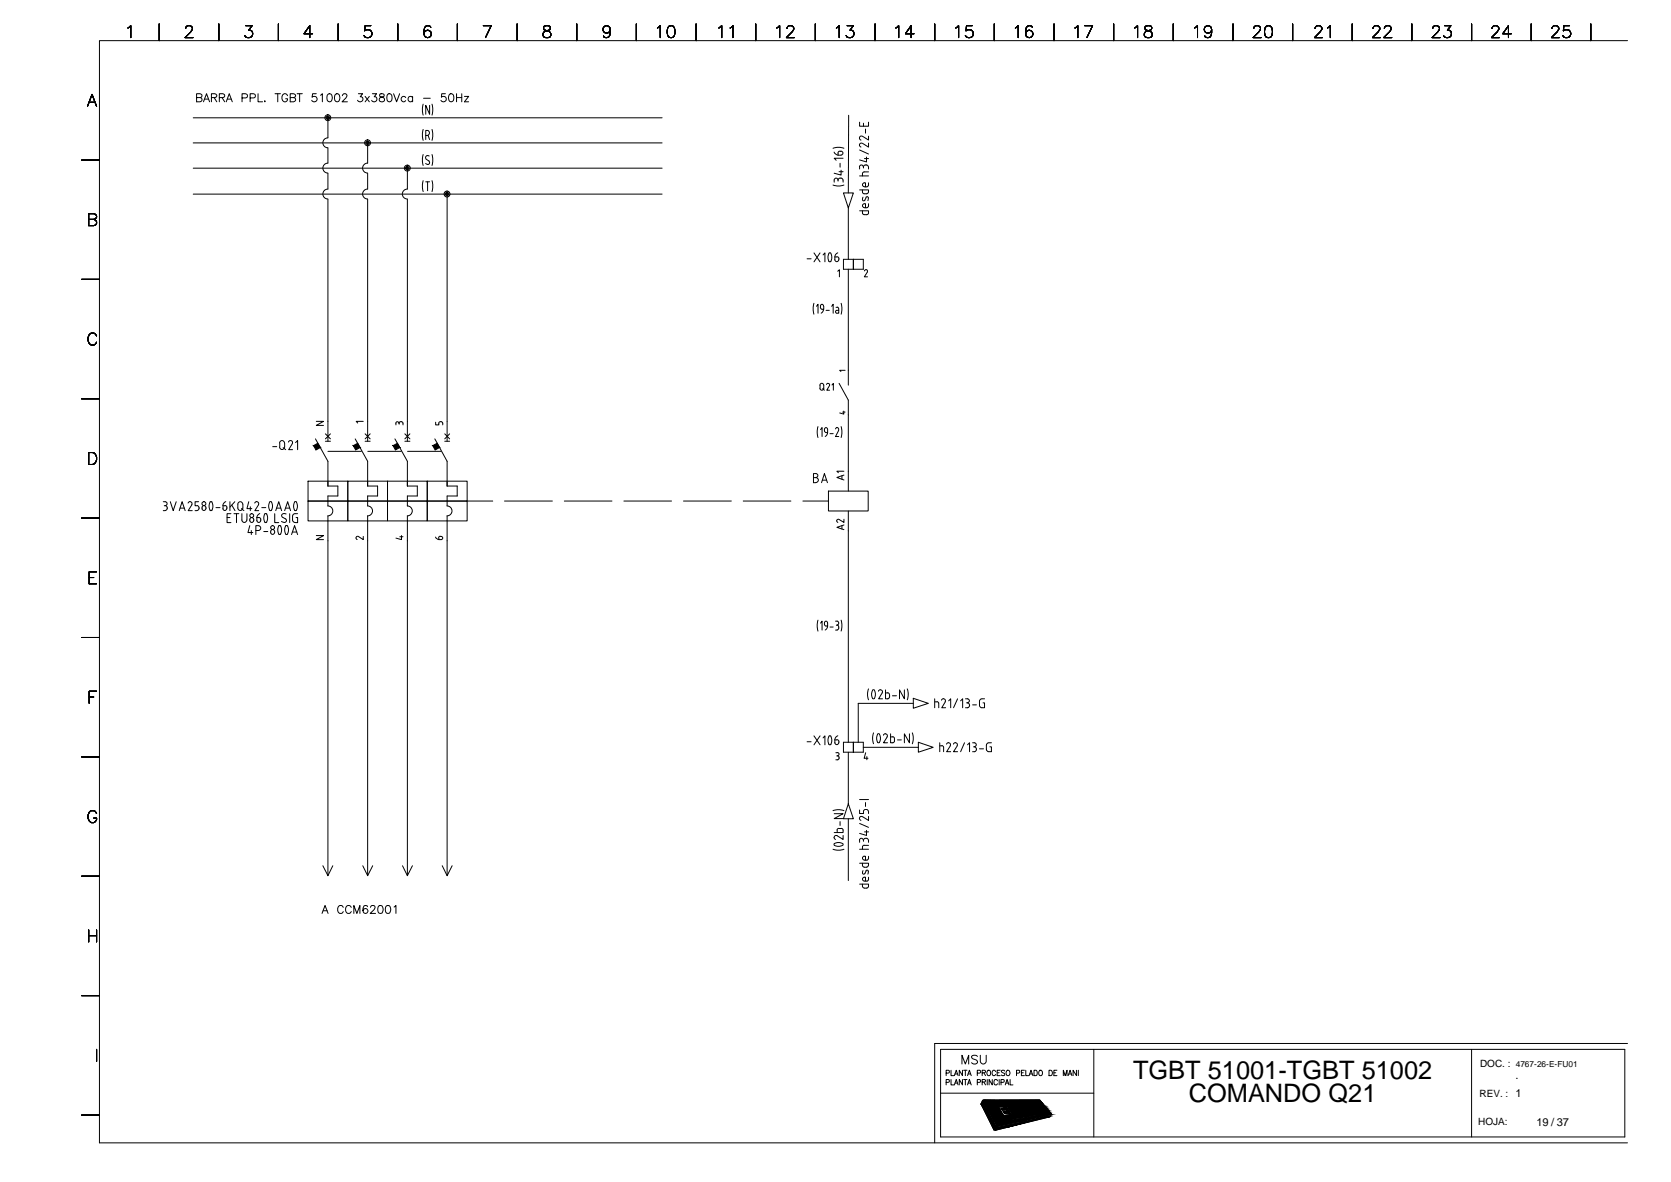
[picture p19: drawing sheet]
<svg xmlns="http://www.w3.org/2000/svg" width="420mm" height="297mm" viewBox="0 0 420 297" stroke-linecap="round" stroke-linejoin="round" font-family="sans-serif">
<defs><g id="words">
<g font-size="6.4">
<text x="284.9" y="271">TGBT 51001-TGBT 51002</text>
<text x="298.9" y="277">COMANDO Q21</text>
</g>
<g font-size="2.8">
<text x="381" y="271.2">.</text>
<text x="386.3" y="282.9">19 / 37</text>
</g>
<g font-size="2.5">
<text x="372.1" y="268.2">DOC. :</text>
<text x="372" y="275.7">REV. : 1</text>
<text x="371.7" y="282.8">HOJA:</text>
</g>
<text font-size="2.1" x="381.1" y="268.2">4767-26-E-FU01</text>
</g></defs>
<g fill="none" stroke="#000" stroke-width=".25">
<path d="M32.2 7l.7-.6v3.1M40 6v4.2M46.7 7.2l.2-.6 .9-.2a.74 .74 0 0 1 .4 1.2l-1.7 1.9h2M55 6v4.2M61.8 6.4h1.6l-.9 1.2a.96 .96 0 0 1 1 1.1 .96 .96 0 0 1-1.2 .8l-.5-.2-.3-.4M70 6v4.2M78.6 8.5h-2.2l1.5-2.1v3.1M85 6v4.2M93.2 6.4h-1.4l-.1 1.4a1.07 1.07 0 0 1 1.6 0 1.07 1.07 0 0 1-.2 1.6 1.07 1.07 0 0 1-1.6-.5M100 6v4.2M108.3 6.9a.86 .86 0 0 0-.8-.5 .86 .86 0 0 0-.7 .6 2.1 2.1 0 0 0 .2 2.3 .93 .93 0 0 0 1.4-.4 .93 .93 0 0 0-.7-1.3 .93 .93 0 0 0-1.1 .9M115 6v4.2"/>
<path d="M121.5 6.4h2l-1.4 3.1M130 6v4.2M136.8 6.6a.6 .6 0 0 0 .3 1 1.24 1.24 0 0 1 1.4 1.3 1.04 1.04 0 0 1-1.2 .6 1.04 1.04 0 0 1-.8-1 1.37 1.37 0 0 1 1.5-.9 .6 .6 0 0 0 .2-1l-.4-.2zM145 6v4.2M153.4 7.5a.94 .94 0 0 1-1.3 .7 .94 .94 0 0 1-.3-1.5 .94 .94 0 0 1 1.5 .2 2.84 2.84 0 0 1-.3 2.4 .88 .88 0 0 1-1.2-.3M160 6v4.2M165.3 7l.7-.6v3.1M168.2 6.6a.9 .9 0 0 1 1.4 .4 2.39 2.39 0 0 1-.3 2.3 1.02 1.02 0 0 1-1.4-.4 2.57 2.57 0 0 1 .3-2.3zM175 6v4.2M180.7 7l.8-.6v3.1M183.6 7l.7-.6v3.1M190 6v4.2"/>
<path d="M195.3 7l.7-.6v3.1M197.9 7.2l.2-.6 .9-.2a.74 .74 0 0 1 .5 1.2l-1.8 1.9h2M205 6v4.2M210.3 7l.7-.6v3.1M213 6.4h1.6l-.9 1.2a.97 .97 0 0 1 1.1 1.1 .97 .97 0 0 1-1.4 .8l-.4-.2-.2-.4M220 6v4.2M225.2 7l.8-.6v3.1M229.8 8.5h-2.1l1.4-2.1v3.1M235 6v4.2M240.3 7l.7-.6v3.1M244.5 6.4h-1.5l-.1 1.4a1.05 1.05 0 0 1 1.6 0 1.05 1.05 0 0 1-.3 1.5 1.05 1.05 0 0 1-1.5-.4M250 6v4.2"/>
<path d="M255.3 7l.7-.6v3.1M259.6 6.9a.84 .84 0 0 0-1.3-.3 2.34 2.34 0 0 0 0 2.7 .93 .93 0 0 0 1.4-.4 .93 .93 0 0 0-.7-1.3 .93 .93 0 0 0-1.1 .9M265 6v4.2M270.3 7l.7-.6v3.1M272.7 6.4h2l-1.4 3.1M280 6v4.2M285.3 7l.7-.6v3.1M288 6.6l-.1 .6 .4 .4a1.24 1.24 0 0 1 1.4 1.3 1.04 1.04 0 0 1-1.1 .6 1.04 1.04 0 0 1-.9-1 1.37 1.37 0 0 1 1.5-.9 .6 .6 0 0 0 .3-1l-.5-.2zM295 6v4.2M300.4 7l.7-.6v3.1M304.7 7.5a.94 .94 0 0 1-1.4 .7 .94 .94 0 0 1-.3-1.5 .94 .94 0 0 1 1.5 .2 2.84 2.84 0 0 1-.3 2.4 .94 .94 0 0 1-1.3-.3M310 6v4.2"/>
<path d="M315.2 7.2l.3-.6 .9-.2a.74 .74 0 0 1 .4 1.2l-1.7 1.9h2M318.4 6.6a.94 .94 0 0 1 1.4 .4 2.57 2.57 0 0 1-.3 2.3 1.02 1.02 0 0 1-1.4-.4 2.57 2.57 0 0 1 .3-2.3zM325 6v4.2M330.7 7.2v-.2a.93 .93 0 0 1 1.1-.6 .74 .74 0 0 1 .4 1.2l-1.7 1.9h2M333.8 7l.7-.6v3.1M340 6v4.2M345.2 7.2v-.2a.93 .93 0 0 1 1.2-.6 .74 .74 0 0 1 .4 1.2l-1.7 1.9h2M348.1 7.2l.1-.5 .4-.3h.6a.74 .74 0 0 1 .5 1.2l-1.8 1.9h2.1M355 6v4.2M360.2 7.2l.3-.6 .9-.2a.74 .74 0 0 1 .4 1.2l-1.7 1.9h2M363.2 6.4h1.6l-.9 1.2a.96 .96 0 0 1 1.1 1.1 .96 .96 0 0 1-1.3 .8l-.5-.2-.2-.4M370 6v4.2"/>
<path d="M375.1 7.2v-.2a.93 .93 0 0 1 1.2-.6 .74 .74 0 0 1 .4 1.2l-1.7 1.9h2M380 8.5h-2.1l1.4-2.1v3.1M385 6v4.2M390.2 7.2v-.2a.93 .93 0 0 1 1.2-.6 .74 .74 0 0 1 .4 1.2l-1.7 1.9h2M394.7 6.4h-1.5l-.1 1.4a1.07 1.07 0 0 1 1.6 0 1.07 1.07 0 0 1-.2 1.6 1.07 1.07 0 0 1-1.6-.5M400 6v4.2M409.2 10.2h-384.2v277h384.2M22 26.7l1.1-3 1.2 3M22.4 25.7h1.5M48.6 35.9h117.9M48.6 29.6h117.9M49.4 24.5l1.2-.1 .2-.3-.1-.3-.4-.2h-.9v2h.9a.53 .53 0 0 0 .5-.5 .53 .53 0 0 0-.5-.6"/>
<path d="M51.2 25.6l.7-2 .8 2M51.5 24.9h.9M53.2 24.5l1.1-.1 .2-.5-.5-.3h-.8v2M53.8 24.5l.7 1.1M55.1 24.5l1.2-.1 .2-.3-.1-.3-.4-.2h-.9v2M55.8 24.5l.7 1.1M56.9 25.6l.7-2 .8 2M57.2 24.9h.9M60.9 24.6h.9l.4-.4a.53 .53 0 0 0-.4-.6h-.9v2M62.9 24.6l1.1-.1 .2-.3-.1-.4-.4-.2h-.8v2M64.9 23.6v2h1.1M66.6 25.4l.1 .1-.1 .1z"/>
<path d="M69.2 23.6h1.3M69.8 23.6v2M72.3 24.1a.71 .71 0 0 0-.8-.6 .71 .71 0 0 0-.6 .8v.5a.7 .7 0 0 0 .7 .8 .7 .7 0 0 0 .7-.8h-.5M73 24.5l1.1-.1 .2-.3-.2-.4-1.1-.1v2h.8l.5-.4a.54 .54 0 0 0-.5-.7M74.7 23.6h1.3M75.3 23.6v2M79.5 23.6h-.9l-.1 .8a.72 .72 0 0 1 1.1 0 .72 .72 0 0 1-.2 1.1 .72 .72 0 0 1-1-.3M80.6 23.9l.5-.3v2M82.4 34.6a1.25 1.25 0 0 0-1.2 1.3 1.25 1.25 0 0 0 1.2 1.2M82.5 29.6v5M82.5 37.2v3.8M82.5 23.7a.59 .59 0 0 1 .9 .2 .93 .93 0 0 1 .1 1.2 .93 .93 0 0 1-1 .4 1.46 1.46 0 0 1 0-1.8z"/>
<path d="M84.4 23.7a.59 .59 0 0 1 .9 .2 .93 .93 0 0 1 .1 1.2 .93 .93 0 0 1-1 .4 1.46 1.46 0 0 1 0-1.8zM86.1 24.1l.4-.5h.4l.3 .3-.2 .7-1 1h1.4M90.1 23.6h1.1l-.6 .7a.68 .68 0 0 1 .5 1.1 .68 .68 0 0 1-1.2-.2M91.8 24.2l1.1 1.4M92.4 35.9v5.1M92.9 24.2l-1.1 1.4M93.6 23.6h1.1l-.6 .7a.67 .67 0 0 1 .5 1.1 .67 .67 0 0 1-1.1-.2M95.5 23.7a.38 .38 0 0 0 .2 .6l.4 .1a.58 .58 0 0 1 .6 .6 .58 .58 0 0 1-.5 .6l-.7-.1-.1-.3a.97 .97 0 0 1 1.1-1l.1-.4a.72 .72 0 0 0-1.1-.1zM97.5 23.7a.63 .63 0 0 1 1 .2 1.39 1.39 0 0 1-.5 1.7h-.2a1.34 1.34 0 0 1-.3-1.9zM99 23.6l.7 2 .8-2M102 24.5a.64 .64 0 0 0-.9-.1 .64 .64 0 0 0 0 1 .64 .64 0 0 0 .9-.1M103.7 24.5a.64 .64 0 0 0-.9-.1 .64 .64 0 0 0 0 1 .64 .64 0 0 0 .9-.1"/>
<path d="M103.7 24.2v1.4M106.4 32.5l-.2 1.4 .2 1.4M106.4 38.8l-.2 1.4 .2 1.4M106.4 26.2l-.2 1.4 .2 1.3M106.5 24.7h1.7M107 34.1h.5M107.5 34a.63 .63 0 0 0 .5-.6 .63 .63 0 0 0-.5-.6h-.5v2.3M107.6 34.1l.4 1M107.9 39.2a.55 .55 0 0 0-.8 .1 .55 .55 0 0 0 .1 .8l.8 .6-.1 .5-.3 .1M108 26.5v2.2l-1-2.2v2.2M108.6 32.5l.2 1.4-.2 1.4M108.6 38.8l.2 1.4-.2 1.4"/>
<path d="M108.6 26.2l.2 1.4-.2 1.3M112 23.6h-.9l-.1 .8a.71 .71 0 0 1 1.1 .1 .71 .71 0 0 1-.2 1 .71 .71 0 0 1-1-.3M113.1 23.7a.64 .64 0 0 1 .9 .2 1.34 1.34 0 0 1-.5 1.7h-.1a1.26 1.26 0 0 1-.3-1.9zM114.8 23.6v2M114.8 24.5h1.3M116.1 23.6v2M116.8 24.2h1l-1 1.4h1M209.5 37.3l1.3-.3 1.4 .3M209.7 38.2l.4 .5 .6 .3M211.2 38l-.5 .3v.7M211.2 38h.3M211.5 38a.49 .49 0 0 1 .4 .5 .49 .49 0 0 1-.4 .5h-.8"/>
<path d="M212 39.8h-2.3l.6 .5M213.4 29l-.1 19.5M216.1 34.7l.4 .5M216.1 30.7v1h2.3v-1M216.1 37.7l2.3 1M216.8 36a.5 .5 0 0 0-.7 .3 .5 .5 0 0 0 .4 .7M216.8 34.3l-.5-.1-.2 .5M217.1 31v.7M217.4 39.8h1M217.6 32.4v1.1M217.9 39.5v1.2l-1.8-.5M218.4 36v1l-1.5-1"/>
<path d="M218.4 34.2v1l-1.5-.9M20.5 40.2h4.5M22.3 55.1h1.3a.79 .79 0 0 0 .7-.8l-.3-.4-.4-.2h-1.3v3h1.3a.78 .78 0 0 0 .7-.8 .78 .78 0 0 0-.7-.8M48.6 42.3h117.9M48.6 48.8h117.9M82.4 41a1.25 1.25 0 0 0-1.2 1.2 1.25 1.25 0 0 0 1.2 1.3M82.4 47.5a1.25 1.25 0 0 0-1.2 1.3 1.25 1.25 0 0 0 1.2 1.2M82.5 43.5v4M82.5 50.1v60.8M92.4 41a1.25 1.25 0 0 0-1.2 1.2 1.25 1.25 0 0 0 1.2 1.3M92.4 47.5a1.25 1.25 0 0 0-1.2 1.3 1.25 1.25 0 0 0 1.2 1.2M92.4 43.5v4"/>
<path d="M92.4 50.1v60.8M102.4 47.5a1.25 1.25 0 0 0-1.2 1.3 1.25 1.25 0 0 0 1.2 1.2M102.4 42.3v5.2M102.4 50.1v60.8M106.4 45.4l-.2 1.4 .2 1.3M107 41.1l.6 .2M107 45.7h1M107.5 45.7v2.2M108.6 45.4l.2 1.4-.2 1.3M112.4 48.8v62.1M209.5 46.5l1.3 .3 1.4-.3M210.7 45.2a.49 .49 0 0 0-.5-.4 .49 .49 0 0 0-.5 .4v.6"/>
<path d="M210.7 45.2a.63 .63 0 0 1 .6-.5 .63 .63 0 0 1 .6 .5l.1 .6M210.7 45.3v.2M211 43.2h1M211.2 41v1M211.5 42.8v1.2l-1.8-.5M212.1 48.5h2.5l-1.3 3.8zM213.3 52.3v12.9M216.1 41.9a.49 .49 0 0 1 .5-.4 .49 .49 0 0 1 .5 .4M216.1 53h2.3l-.1 .7a1.05 1.05 0 0 1-1.4 0v-.7M216.1 47.7h2.3v.6M216.1 42v.5M216.1 44.2h2.3"/>
<path d="M216.9 47.7l.2 .9 .8 .1M216.9 43.7v.5M217 49.5l-.1 .6M217.1 41.9a.63 .63 0 0 1 .6-.5 .63 .63 0 0 1 .6 .5M217.1 42v.2M217.3 52.2a.52 .52 0 0 1-.4-.7 .52 .52 0 0 1 .7-.3v1M217.3 46.9a.52 .52 0 0 1-.4-.6 .52 .52 0 0 1 .7-.4v1.1M217.4 52.2h.6M217.4 47h.6M217.7 49.6l.3-.2 .3 .2-.1 .8M217.8 49.6l-.4 .8h-.4l-.1-.3M218.3 51.8l-.3 .4"/>
<path d="M218.3 46.6l-.3 .3M218.3 48.3l-.4 .4M218.4 43.2l-1.3 .1-.2 .3M218.4 42v.5M218.4 45.9v.7M218.4 51.2v.6M20.5 70.2h4.5M202.9 65h1M204.7 76.2l-.2 1.4 .2 1.4M204.7 63.6l1.5 2.2M205.3 77l.4-.5v2.2M206.2 63.6l-1.5 2.2"/>
<path d="M206.3 77.2l.4 .5M206.3 77v.2M206.7 77.7h.4M207 64.1l.4-.5v2.2M207.1 77.6l-.2 .7-.4 .4M207.1 77l-.4-.5-.4 .5M207.1 77v.7M207.7 78h.8M208.4 65.7l.3 .1 .2-.1M208.4 63.7l-.2 .8 .2 1.2M208.9 63.7l.2 .8-.2 1.2M208.9 63.6l-.2-.1-.3 .1"/>
<path d="M209.1 77l.4-.5v2.2M209.9 65.3a.49 .49 0 0 0 .5 .5 .49 .49 0 0 0 .5-.5M210.2 77.2h.4M210.4 64.6h-.5v.7M210.4 64.5l.4 .2 .1 .6M210.5 77.2l.3 .2 .1 1.3-.8-.2 .1-.5h.7M210.6 68.2l.5-.4v1.8M210.7 63.5l-.6 .4-.2 .6M211.5 76.2l.2 1.4-.2 1.4M212.1 65.2h5v2.5h-5zM213.3 67.7v29.1M214.6 65.2v2.5"/>
<path d="M217.3 68.1a.4 .4 0 0 1 .6-.3 .4 .4 0 0 1 .2 .6l-.8 1.2h.8M24.3 84.4a1.11 1.11 0 0 0-1.3-.7 1.11 1.11 0 0 0-.9 1.2 1.34 1.34 0 0 0 .3 1.4 1.34 1.34 0 0 0 1.5 .3l.4-.6M206.1 96.8a.49 .49 0 0 1 .5-.5 .49 .49 0 0 1 .5 .5v.8M206.1 97.6a.49 .49 0 0 0 .5 .5 .49 .49 0 0 0 .5-.5M206.2 96.8v.8M206.8 97.7l.5 .4M208.2 96.3l-.4 .3M208.2 96.4l.4 .3-.7 1.4h.7M209.2 96.7l.3-.3v1.7M211 96.3l2.3 4.3v22.8M212.5 93.1h-1.4l.3 .3M20.5 100.2h4.5"/>
<path d="M22.3 113.7h1a1.6 1.6 0 0 1 1 1.5 1.6 1.6 0 0 1-1 1.5h-1zM68.6 112.2h1M70.3 112.3a.61 .61 0 0 0 .6 .7 .61 .61 0 0 0 .6-.7M70.3 111.4v1M71.2 112.5l.6 .5M71.5 111.3a.61 .61 0 0 0-.6-.6 .61 .61 0 0 0-.6 .6M71.6 111.4v1M72.5 111.1a.52 .52 0 0 1 .7-.4 .52 .52 0 0 1 .3 .8M73.5 111.5l-.9 1.5h1M74.3 111.2l.5-.5v2.3M79.3 110.3l3.2 5.6v6.2h2.4v2.5h-2.4v2.5M79.5 105.9h1.9l-1.9 1h1.9"/>
<path d="M81.8 109l1.3 1.3M81.8 110.9h1.3M82.5 113.4h8.4M83.1 109l-1.3 1.3M89.3 110.3l3.1 5.6v6.2h2.5v2.5h-2.5v2.5M91.3 105.9h-1.7l.3 .4M91.8 110.9h1.3M91.8 109l1.3 1.3M92.5 113.4h8.4M93.1 109l-1.3 1.3M99.3 110.3l3.1 5.6v6.2h2.5v2.5h-2.5v2.5M99.6 106.4v.4"/>
<path d="M100.4 106.4v.2M100.7 106l-.4 .4a.4 .4 0 0 0-.4-.4 .4 .4 0 0 0-.4 .4M100.7 106h.4l.2 .4M101.3 106.4v.4M101.8 110.9h1.3M101.8 109l1.3 1.3M102.5 113.4h8.4M103.1 109l-1.3 1.3M109.3 110.3l3.1 5.6v6.2h2.6v2.5h-2.6v2.5a1.25 1.25 0 0 1 1.3 1.3 1.25 1.25 0 0 1-1.3 1.2v90.5M109.5 106.1v.7h.8v-.4M110.7 106l-.4 .4M110.7 106h.4l.2 .4"/>
<path d="M111.3 106.4v.4M111.8 110.9h1.3M111.8 109l1.3 1.3M113.1 109l-1.3 1.3M205.2 120a.49 .49 0 0 0 .4-.5 .49 .49 0 0 0-.4-.5h-.7v2.3h.7M205.7 107.2l-.2 1.4 .2 1.4M206.3 108l.4-.5v2.2M207.3 108.2l.4 .5M207.3 108v.2M207.7 108.7h.4M208.1 108a1.55 1.55 0 0 1-.6 1.7M208.1 107.9l-.4-.4-.4 .4"/>
<path d="M208.7 109h.8M210.5 107.5l.3 .2v.5M210.5 107.4l-.4 .4M210.8 108.2l-.7 1.5h.8M211.5 107.2l.2 1.4-.2 1.4M211.7 119.6v.8M211.9 103.6h.6M212.2 103.3v.8l-1.1-.3M212.2 119.4l-1.8 .6 1.8 .6M212.2 118.4h-1.8l.4 .4M20.5 130.2h4.5M41 126.1h.5a.49 .49 0 0 1 .5 .5 .49 .49 0 0 1-.5 .5 .63 .63 0 0 1 .5 .6 .63 .63 0 0 1-.5 .6h-.5"/>
<path d="M41.3 127.1h.3M42.8 126.1l.7 2.2 .8-2.2M45.1 128.3l.7-2.2 .8 2.2M45.3 127.7h1M47.8 126.1l.4 .2v.5M47.8 126l-.5 .4M48.2 126.8l-.9 1.5h1M49.5 127.1a.62 .62 0 0 1 .6 .6 .62 .62 0 0 1-.6 .6h-.4M49.9 126.1h-.8v1h.5M50.8 127.8a.49 .49 0 0 0 .5 .5 .49 .49 0 0 0 .5-.5M50.8 127.6v.2M51.8 127.5a.49 .49 0 0 0-.5-.4 .49 .49 0 0 0-.5 .4"/>
<path d="M51.8 127.6v.2M52.8 126.2l-.2 1.2a.74 .74 0 0 0 .5 .9l.2-.1 .2-.8-.2-1.2M53.3 126.2l-.2-.2-.3 .2M54.3 127.6h1M56 127.8a.49 .49 0 0 0 .5 .5 .49 .49 0 0 0 .5-.5M56.5 127.1h-.4v.7M56.5 127.1l.4 .1 .2 .6M56.8 126.1l-.5 .3-.3 .7M57.1 130.1h.7M57.8 126.1v2.2M58.1 129.1h-1v2.2h1M58.3 126.9l.8 1.4"/>
<path d="M58.8 129.1h1.3M59 126.1l-1.2 1.3M59.5 129.1v2.2M60.7 127.8l.6 .5M60.8 129.1v1.6a.61 .61 0 0 0 .6 .6 .61 .61 0 0 0 .6-.6M61 126.7a.61 .61 0 0 0-.6-.6 .61 .61 0 0 0-.6 .6v1a.61 .61 0 0 0 .6 .6 .61 .61 0 0 0 .6-.6M61.1 126.7v1M62.1 129.1v1.6M62.6 126.1l-.5 1.7h1.2M62.8 132.1l-.5 1.7h1.3M62.9 127.4v.9M63 130.1a.55 .55 0 0 1 .8 .6 .55 .55 0 0 1-.9 .3l-.1-.5z"/>
<path d="M63.2 133.3v1M64.3 133.3h.7M64.6 126.1l.3 .1 .1 .5-.9 1.6h1M64.6 126l-.5 .4M64.6 130.1v.7a.56 .56 0 0 0 .7 .4 .56 .56 0 0 0 .4-.7 .56 .56 0 0 0-.6-.4M64.6 130.1h.5M64.9 132.1a.61 .61 0 0 1 .7 .6 .61 .61 0 0 1-.7 .6M65 132.1h-.7v2.2M65.3 129.1l-.5 .4-.2 .6M65.8 127.6h1M66.3 133.6h1M66.7 129.1l.1-.1a1.57 1.57 0 0 1 0 2.3 1.72 1.72 0 0 1-.1-2.2z"/>
<path d="M67.8 126.2l-.2 .8 .2 1.2M68.3 126.2l.2 1.2a.74 .74 0 0 1-.5 .9l-.2-.1M68.3 126.2l-.3-.2-.2 .2M69 133.6a.52 .52 0 0 0-.6-.5 .52 .52 0 0 0-.3 .7 .49 .49 0 0 0 .5 .5 .49 .49 0 0 0 .4-.5M69.1 129.1v2.2h1M69.1 133.6v.2M69.3 128.3l.8-2.2 .7 2.2M69.5 127.7h1.1M70.1 134.2l.2 .1 .3-.1M70.6 132.2l.2 .8-.2 1.2M70.6 132.2l-.3-.1a1.55 1.55 0 0 0-.2 2.1M71.3 129.1l-.4 .2-.1 .4 1.1 .8 .1 .4a.74 .74 0 0 1-1.2 .1"/>
<path d="M71.3 129l.6 .2M71.6 128.3l.7-2.2 .8 2.2M71.8 127.7h1M71.8 132.2l.4-.1 .3 .5v.8l-.2 .8M71.8 134.2l.3 .1 .2-.1M71.8 132.2l-.2 .8 .2 1.2M72.8 129.1v2.2M73.3 134.3l.8-2.2 .7 2.2M73.6 129.7l.1 1.4 .5 .2h.6v-1.2h-.3M73.6 133.7h1M74.1 126.2l-.3 1.2a.74 .74 0 0 0 .5 .9l.3-.1 .2-.8-.3-1.2M74.6 126.2l-.3-.2-.3 .2"/>
<path d="M74.8 129.1h-.9l-.3 .6M77.5 125.9h9.9v5h-9.9zM77.5 120.9h9.9v5h-9.9zM79.5 134.6h1.9l-1.9 1h1.9M82.4 127.1a1.25 1.25 0 0 1 1.3 1.3 1.25 1.25 0 0 1-1.3 1.2M82.5 129.6v90.5M87.4 125.9h10v5h-10zM87.4 120.9h10v5h-10zM89.5 135.2l.3 .4M91.3 134.8v.8l-1.3-.8-.4 .1-.1 .3M92.4 127.1a1.25 1.25 0 0 1 1.3 1.3 1.25 1.25 0 0 1-1.3 1.2M92.4 129.6v90.5"/>
<path d="M97.4 125.9h10v5h-10zM97.4 120.9h10v5h-10zM100.5 134.9h.8M101 134.6v1l-1.4-.4M102.4 127.1a1.25 1.25 0 0 1 1.3 1.3 1.25 1.25 0 0 1-1.3 1.2M102.4 129.6v90.5M107.4 125.9h10.1v5h-10.1zM107.4 120.9h10.1v5h-10.1zM109.5 135l.3 .4 .5 .2M110.3 135.2v.4M110.7 134.8l-.3 .1-.1 .3M110.7 134.8h.2a.4 .4 0 0 1 .4 .4 .4 .4 0 0 1-.4 .4h-.6"/>
<path d="M117.5 125.9h6.4M126.9 125.9h12M141.9 125.9h12M156.9 125.9h12M171.9 125.9h12M186.9 125.9h12M201.9 125.9h6.4M204.5 120h.7M205.2 120a.61 .61 0 0 1 .6 .6 .61 .61 0 0 1-.6 .7M206.6 121.3l.7-2.3 .8 2.3M206.8 120.7h1M208.3 123.4h10v5h-10z"/>
<path d="M211.7 132.1v.8M212.2 131.9l-1.8 .6 1.8 .6M212.2 130.5v.8l-1.2-.8a.4 .4 0 0 0-.6 .2 .4 .4 0 0 0 .3 .6M213.3 128.4v58.1M22.4 145.1h1.2M24.3 143.7h-1.9v3h1.9M205.7 155.8l-.2 1.4 .2 1.4M206.3 156.6l.4-.5v2.2M208.1 157.3h-.4a.59 .59 0 0 1-.4-.6 .59 .59 0 0 1 .6-.5l.2 .4a1.55 1.55 0 0 1-.6 1.7M208.7 157.6h.8M210.1 156.1h.4a.5 .5 0 0 1 .4 .5 .5 .5 0 0 1-.4 .5M210.1 158.3h.4"/>
<path d="M210.3 157.1h.2M210.5 157.1l.4 .5M210.9 157.6l-.1 .5-.3 .2M211.5 155.8l.2 1.4-.2 1.4M20.5 160.2h4.5M22.4 175.1h1.2M24.3 173.7h-1.9v3M218.4 173.1l-.3 1.4 .3 1.4M219.4 173.5l-.2 1.2a.74 .74 0 0 0 .4 .9l.3-.1 .2-.8-.2-1.2M219.9 173.5l-.3-.2-.2 .2M221.4 173.3l-.5 .4M221.4 173.4l.3 .1 .2 .5-1 1.6h1"/>
<path d="M222.7 173.4v2.2h.7a1.05 1.05 0 0 0 0-1.5h-.2M222.7 174.1h.5M224.4 174.9h1M227.4 173.4v2.2l-1.2-2.2v2.2M228.1 173.1l.3 1.4-.3 1.4M229.6 175.5l3.8 1.3-3.8 1.2zM229.6 176.8h-13.8v9.7M235 175.6v2.3M235 176.4h.6M235.6 176.3l.4 .5M236 176.8v1.1M237.2 175.6l.4 .1 .1 .5-.9 1.7h1"/>
<path d="M237.2 175.6l-.5 .4M238.5 176.1l.5-.5v2.3M240.8 175.6l-1 2.3M241.5 176.1l.5-.5v2.3M242.8 175.6h.5a.49 .49 0 0 1 .4 .5 .49 .49 0 0 1-.4 .5M243 176.6a.62 .62 0 0 1 .7 .5 .62 .62 0 0 1-.4 .8h-.5M244.5 177.1h1M246.3 176.2v1.3l.4 .3 .9 .1v-1.3h-.4M247.6 175.6l-.9 .1-.4 .5M20.5 190.2h4.5M202.9 186.4h1M204.7 184.9l1.5 2.3"/>
<path d="M206.2 184.9l-1.5 2.3M207 185.4l.4-.5v2.3M208.4 187l.3 .2 .2-.2M208.4 185.1l-.2 .7 .2 1.2M208.9 185.1l.2 .7-.2 1.2M208.9 185l-.2-.1-.3 .1M210.2 189.2l.4-.1a.4 .4 0 0 1 .4 .4 .4 .4 0 0 1-.4 .4l.3 .2v.6l-.7 .2M210.4 190h.2M210.4 185.9h-.5v.7a.49 .49 0 0 0 .5 .5 .49 .49 0 0 0 .5-.5M210.4 185.9l.4 .1 .1 .7M210.7 184.9l-.6 .4-.2 .6M212.1 186.5h5v2.5h-5z"/>
<path d="M213.3 189v13M214.6 186.5v2.5M217.1 187.8h13.8M217.7 189.2l-.4 1.4h1M218 190.1v.8M219.6 184.2l-.2 1.3 .2 1.4M220.7 184.5l-.3 1.2a.74 .74 0 0 0 .5 1l.3-.2 .2-.8-.3-1.2M221.2 184.5l-.3-.1-.3 .1M222.6 184.4l.5 .3v.5M222.6 184.4l-.5 .4M223.1 185.2l-.9 1.5h1M223.9 184.4v2.3l.8-.1 .2-.4"/>
<path d="M223.9 185.2h.6M224.5 185.1l.4 .5M224.9 185.6v.6M225.7 185.9h.9M228.7 184.4v2.3l-1.3-2.3v2.3M229.4 184.2l.2 1.3-.2 1.4M230.9 186.5l3.7 1.3-3.7 1.2zM236.3 186.7v2.2M236.3 187.4h.5M236.8 187.4l.4 .2 .1 1.3M238 187a.51 .51 0 0 1 .7-.3 .51 .51 0 0 1 .2 .7M239 187.4l-1 1.5h1"/>
<path d="M239.7 187a.51 .51 0 0 1 .7-.3 .51 .51 0 0 1 .3 .7M240.7 187.4l-.9 1.5h1M242.5 186.7l-1 2.2M243.3 187.2l.5-.5v2.2M244.5 186.7h.5M244.5 188.9h.5M244.8 187.7h.2M245 186.7a.49 .49 0 0 1 .5 .4 .49 .49 0 0 1-.5 .5M245 187.7l.4 .2 .1 .3M245.5 188.4l-.3 .4-.2 .1M245.5 188.2v.2M246.3 188.2h1"/>
<path d="M248 188.3l.2 .4 .4 .2M248 187.3v1M248.6 186.7l-.4 .1-.2 .5M248.7 186.7h.6M248.9 187.7h.4v1.2h-.6M24.3 204.4a1.11 1.11 0 0 0-1.3-.7 1.11 1.11 0 0 0-.9 1.2 1.42 1.42 0 0 0 1.5 1.8 1.16 1.16 0 0 0 .7-1.1h-.7M81.2 217.6l1.3 2.5 1.2-2.5M91.2 217.6l1.2 2.5 1.3-2.5M101.2 217.6l1.2 2.5 1.3-2.5M111.2 217.6l1.2 2.5 1.3-2.5M209.5 213.4l1.3 .3 1.4-.3M209.5 203.7l1.3-.2 1.4 .2"/>
<path d="M209.7 210.4l.4 .5M209.7 212.1a1.72 1.72 0 0 1 2.3 .1 1.58 1.58 0 0 1-2.3 0zM209.7 204.5h2.3l-2.3 1.2h2.3M210.5 208.6v.6M210.9 208.2l-.4 .4M210.9 208.2h.7M211.2 206.5v.9M211.5 208.2l.4 .2 .1 .8h-2.3M212 209.9v1.1l-1.7-1-.4 .1-.2 .3M213.3 202l1.3 3.8h-2.5zM213.3 205.8v15.5M216.1 205.6l.4 .6"/>
<path d="M216.1 216.9h2.3v.6M216.1 203.6v.8h1v-.5a.63 .63 0 0 1 .6-.5 .63 .63 0 0 1 .6 .5M216.1 213.4h2.3M216.1 206.9l2.3 1M216.1 200.9h2.3M216.8 205.2h-.5l-.2 .5M216.9 216.9v.6M216.9 217.5l.4 .4M216.9 219.3l.2 .4 .4-.2M217 218.8l-.1 .6M217.1 211.2a.49 .49 0 0 0-.5-.5 .49 .49 0 0 0-.5 .5v.5M217.3 212.4l-.4 .2v.8"/>
<path d="M217.3 217.9h.6M217.3 212.4h1.1M217.3 216.1a.5 .5 0 0 1-.4-.6 .5 .5 0 0 1 .7-.3v1M217.4 216.2h.6M217.4 209.1h1M217.6 201.7v1M217.7 218.8l.3-.1 .3 .1-.1 .9M217.8 218.8l-.3 .8M217.9 208.7v1.2l-1.8-.5M218.3 215.8l-.3 .3M218.3 217.5l-.4 .4M218.3 211.2a.63 .63 0 0 0-.7-.5 .63 .63 0 0 0-.5 .7"/>
<path d="M218.4 205.2v1l-1.5-1M218.4 203.9v.5M218.4 211.2v.5M218.4 215.2v.6M20.5 220.2h4.5M22.3 233.7v3M22.3 235.1h2M24.3 233.7v3M81 229.5l.7-1.9 .8 1.9M81.3 228.9h.9M86.3 228a.72 .72 0 0 0-.8-.4 .72 .72 0 0 0-.6 .7v.5a.72 .72 0 0 0 .6 .7 .72 .72 0 0 0 .8-.4M88.3 228a.74 .74 0 0 0-.8-.5 .74 .74 0 0 0-.6 .8v.5a.74 .74 0 0 0 .6 .8 .74 .74 0 0 0 .8-.5"/>
<path d="M89 229.5v-1.9l.7 1.9 .8-1.9v1.9M92.4 227.9a.59 .59 0 0 0-.8-.3 1.14 1.14 0 0 0 .3 1.9 .62 .62 0 0 0 .6-.6 .62 .62 0 0 0-.6-.6 .62 .62 0 0 0-.6 .6M93.2 228l.3-.4h.6l.2 .3-.2 .7-1 .9h1.3M95.3 227.6a.64 .64 0 0 1 .9 .3 .94 .94 0 0 1 .1 1.1 .94 .94 0 0 1-1 .5 1.52 1.52 0 0 1 0-1.9zM97.2 227.6a.64 .64 0 0 1 .9 .3 .94 .94 0 0 1 .1 1.1 .94 .94 0 0 1-1 .5 1.52 1.52 0 0 1 0-1.9zM99.1 227.9l.5-.3v1.9M216.1 222.2h2.3l-.1 .7-.4 .3M216.9 222.2v.7l.4 .3M217.3 223.2h.7M218.3 221.1l-.1 .3h-.8a.52 .52 0 0 1-.5-.6 .52 .52 0 0 1 .7-.4v1M218.4 220.4v.7M20.5 250.2h4.5"/>
<path d="M24.3 263.7v3M236.5 263.7h172v22h-172zM236.5 274.7h38.5M237.9 272l.7-.1v-.6h-.7v1.3M237.9 269.7l.7-.1v-.6h-.7v1.3M239.1 271.3v1.3h.7M239.1 269v1.3h.7M240 272.6l.4-1.3 .5 1.3M240 270.3l.4-1.3 .5 1.3M240.1 272.2h.6M240.1 269.9h.6M241.9 267.4v-2.2l.8 2.2 .9-2.2v2.2"/>
<path d="M242 271.3v1.3l-.8-1.3v1.3M242 269v1.3l-.8-1.3v1.3M242.3 271.3h.8M242.3 269h.8M242.7 269v1.3M242.7 271.3v1.3M243.3 272.6l.4-1.3 .5 1.3M243.3 270.3l.4-1.3 .5 1.3M243.4 272.2h.6M243.4 269.9h.6M245.7 272l.8-.1 .1-.1-.1-.5h-.8v1.3M245.7 269.7l.8-.1 .1-.2-.1-.4h-.8v1.3"/>
<path d="M245.8 265.5a.86 .86 0 0 0-1.5 .2l.2 .3 1.1 .4a.52 .52 0 0 1 0 .9 .97 .97 0 0 1-1.3-.2M246.5 265.2v1.6a.75 .75 0 0 0 .7 .6 .75 .75 0 0 0 .8-.6v-1.6M247 271.9h.7l.1-.2-.1-.4h-.7v1.3M247 269.6h.7l.1-.3-.1-.3h-.7v1.3M247 276.6l3.5 6.7-.5 .7-3.3-6.6zM247.3 276.5h14.1l3 3.6-13.7 3zM247.4 271.9l.4 .7M247.4 269.6l.4 .7M247.6 277h.5a.28 .28 0 0 1 .4 .1 .28 .28 0 0 1-.1 .4h-.3l.2 .4h-.2zM247.9 277.1h.2l.1 .2zM248.1 277.1h.1M248.2 277.3h.1"/>
<path d="M248.2 277.2h.1M248.2 271.3v1.3M248.4 269h.1a.66 .66 0 0 1 .6 .7 .66 .66 0 0 1-.7 .6l-.3-.5zM249.2 277.1l-.3-.1 .1 .3 .3-.1M249.2 277.1v.1M249.3 277.4l.1 .1M249.4 277.5l.2 .3h.2l-.2-.3M249.4 277.3l.2 .2M249.5 277.4l-.2-.4-.7-.1 .6 1 .2-.1-.3-.3h.2M249.5 271.3v1.3l-.8-1.3v1.3M249.8 276.9a.6 .6 0 0 1 .7 .2 .6 .6 0 0 1-.1 .7l-.4-.3zM250 277l.5 .6a.39 .39 0 0 1-.5-.1 .39 .39 0 0 1 0-.5z"/>
<path d="M250.3 269.3a.45 .45 0 0 0-.5-.3 .45 .45 0 0 0-.3 .5v.3a.46 .46 0 0 0 .3 .5 .46 .46 0 0 0 .5-.3M250.5 276.9l.5 .3v-.3h.2l.3 .9h-.2zM250.7 269.6h.5M250.8 271.6a.45 .45 0 0 0-.5-.3 .45 .45 0 0 0-.4 .5v.3a.46 .46 0 0 0 .4 .5 .46 .46 0 0 0 .5-.3M251 278.1h1.6l.3 .3-1.2 .1 .3 .4h1l.2 .3-.9 .1 .2 .5 1.1-.1 .3 .4-1.6 .2zM251.2 271.3v1.3M251.4 276.9l.5-.1 .1 .2h-.3l.5 .3h-.3l.1 .3h.4l.1 .2h-.5zM251.5 269h-.8v1.3h.8M251.7 272l.8-.1v-.5l-.8-.1v1.3M252.6 269.2l-.3-.2h-.4l-.1 .3 .8 .5v.3l-.3 .2-.5-.2M252.7 277l.1 .1M252.7 277l-.3-.2a.58 .58 0 0 0 0 .6 .58 .58 0 0 0 .6 .2v-.2"/>
<path d="M252.8 272.6l.4-1.3 .5 1.3M252.8 277.1l-.4-.1 .4 .6 .1-.2M252.9 277.3l.1 .1M252.9 272.2h.6M252.9 278.1l.5-.1 1.3 2h-.5zM253.2 269a.64 .64 0 0 1 .8 .6 .64 .64 0 0 1-.8 .7l-.2-.5zM253.4 277l-.3-.2a.59 .59 0 0 0 .7 .8l-.1-.2M253.5 277.1l-.3-.1 .3 .6 .2-.3M253.6 276.8h.2l.5 .8h-.2zM254 271.3v1.3h.7M254.1 276.8a.59 .59 0 0 1 .6 .8l-.5-.3zM254.3 276.9h.1"/>
<path d="M254.3 276.9l.4 .6-.2-.1zM254.4 278.5a1.01 1.01 0 0 1 1.4 .7l-.9 .1 .4 .3 .5-.2a.56 .56 0 0 1-.4 .6 .56 .56 0 0 1-.6-.3 .98 .98 0 0 1-.4-1.2zM254.7 278.8l.3-.1 .2 .2-.5 .1zM254.7 276.8l.6 .4-.2-.4h.1l.5 .8-.6-.4 .3 .4h-.1zM255.6 269.7l.8-.1v-.5l-.8-.1v1.3M255.8 278.4a.8 .8 0 0 1 1.1 .3l-.6-.1a.47 .47 0 0 0 .1 .5 .47 .47 0 0 0 .5 .2l-.2-.3h.4a.5 .5 0 0 1-.1 .7 .5 .5 0 0 1-.7-.2l-.5-.7zM256.8 269.6h.5M257.5 279.3l.6 .2M257.6 269h-.8v1.3h.8M257.8 279.1l.5 .4h-.3M257.8 279.2l-.4-1-.5-.3h-.3l.2 .6 .8 .9M257.9 269v1.3h.7"/>
<path d="M258 278.3l-.5-.1 .9 1.3 .4-.1-.6-.7 .2-.2M258 278.3h.1M258.1 278.1l-.2 .2M258.1 278.1h.1M258.1 278.1l.3 .4M258.4 278.5h.1M258.6 278.1a.91 .91 0 0 1 1.1 1.2l-.8-.4-.3-.5zM258.8 270.3l.4-1.3 .5 1.3M258.9 278.4v.1M258.9 269.9h.6M259 278.3l-.1 .1M259 278.3h.1"/>
<path d="M259.1 278.3l.5 .4a.28 .28 0 0 1-.2 .4 .28 .28 0 0 1-.3-.3l-.2-.3M259.2 277.6h.2l1.2 1.6h-.3zM259.7 279.4l.3-.1 .2 .2h-.3l.4 .2 .2 .4-.3-.1-.2-.2 .3 .1-.4-.1zM259.9 279.3h.1M259.9 278h.3l.6 .8 .2 .1-.5-.9 .2-.1 .9 1.2-.4-.2-.1 .2h-.3zM260 269a.69 .69 0 0 1 .8 .6 .69 .69 0 0 1-.8 .7zM260.5 280h.2zM260.8 279.3h-.2l.3 .3M260.8 277.9h.7l.2 .2 .1 .6h.4l.1 .2-.6 .1-.3-.9-.3 .1zM260.9 279.3l.1 .2M260.9 279.4v.1M261 277.2l-5.3 .2 .1 .2 5.2-.2a2.61 2.61 0 0 1 1.9 2.2v.1"/>
<path d="M261 277.2a2.92 2.92 0 0 1 2.2 2.5l-.1 .1M261 279.4v.1M261.1 279.5l-.4-.3-.2 .1 .5 .7h.2l-.2-.3M261.1 279.5l.3 .4-.3-.2M261.2 279.2l.9 .6-.3 .1zM261.4 269a.64 .64 0 0 1 .7 .6 .64 .64 0 0 1-.7 .7l-.2-.5zM261.4 279.8l.2 .1zM262 279.7l.2 .1zM262.8 279.7l-9.5 1.7a2.99 2.99 0 0 1-3.3-3l.1-.3-.2-.1a2.57 2.57 0 0 0 1.5 3.2 2.47 2.47 0 0 0 2 .5l9.4-1.7M262.8 279.6v.1M263 279.8l-.2 .1M263.8 269a.71 .71 0 0 1 .8 .4 .71 .71 0 0 1-.4 .9h-.4z"/>
<path d="M265 269.6h.5M265.8 269h-.8v1.3h.8M267.4 270.3v-1.3l.4 1.3 .5-1.3v1.3M268.6 270.3l.5-1.3 .4 1.3M268.8 269.9h.6M270.7 269v1.3l-.9-1.3v1.3M271.1 269v1.3M275 263.7v22M370 263.7v22M409.2 262.2h-174.2v25M20.5 280.2h4.5M250.7 283.4l13.5-3-.4 .3-13.5 3.3z"/>
<path d="M252.8 281.4h.1"/>
<circle cx="82.4" cy="29.6" r=".74"/>
<circle cx="82.4" cy="29.6" r=".44"/>
<circle cx="82.4" cy="29.6" r=".23"/>
<circle cx="92.4" cy="35.9" r=".74"/>
<circle cx="92.4" cy="35.9" r=".44"/>
<circle cx="92.4" cy="35.9" r=".23"/>
<circle cx="102.4" cy="42.2" r=".74"/>
<circle cx="102.4" cy="42.2" r=".44"/>
<circle cx="102.4" cy="42.2" r=".23"/>
<circle cx="112.4" cy="48.8" r=".74"/>
<circle cx="112.4" cy="48.8" r=".44"/>
<circle cx="112.4" cy="48.8" r=".23"/>
<circle cx="51.3" cy="126.6" r=".49"/>
<circle cx="63.3" cy="129.6" r=".49"/>
<circle cx="68.5" cy="132.6" r=".49"/>
</g>
<g fill="#000" stroke="#000" stroke-width=".25">
<path d="M247 276.6l.5 .8h-.8zM250 277h.1zM250.3 277.7h.2zM251.8 277.2h.2zM252 277.6h.4zM252.9 277.7h6.3zM253.6 277.7h5.6zM254.7 278.9h.5zM255.5 279.9h4.5zM255.6 277.6h.2zM256.1 277.6h5.4zM256.4 278.3h.3z"/>
<path d="M256.7 279.4h.1zM256.8 278.5h.2zM257.2 278.2h.1zM257.9 278.2h.1zM259.7 278h.8zM259.7 279.3h.1zM259.6 279.3h.2zM260.4 279.2h.2zM260.5 279.9h.1zM260.7 279.3h.1zM260.9 278.9h.1zM260.8 279.6h.1z"/>
<path d="M260.9 279.7h.2zM247.3 276.5h14.2zM261.3 278.1h.1zM261.3 279.8h.2zM261.8 278.7h.4zM261.8 279.7h.2zM261.8 279.8h.1zM249.6 283.4h.8l-.4 .6zM250 281.7h7.1l-6.4 1.4zM250.7 283.4l-.4 .6zM250.7 283.4h2.3l-2.7 .6zM262.9 280.7l1.3-.3-.4 .3z"/>
<path d="M78.9 112l1-.6 .6 1.1zM78.9 112l.5 1.1 1.1-.6z"/>
<path d="M88.8 112l1.1-.6 .6 1.1zM88.8 112l.6 1.1 1.1-.6z"/>
<path d="M98.8 112l1.1-.6 .6 1.1zM98.8 112l.6 1.1 1.1-.6z"/>
<path d="M108.8 112l1.1-.6 .6 1.1zM108.8 112l.6 1.1 1.1-.6z"/>
<path d="M246.7 277.4l3.8 5.9-3-5.9zM246.7 277.4l3.8 5.9h-.9z"/>
<path d="M247.5 277l.6 .9zM247.5 277l.6 .9z"/>
<path d="M247.9 277.1h.2zM247.9 277.1h.2z"/>
<path d="M248 277.2h.2zM248 277.2h.2z"/>
<path d="M248 277.3h.2zM248 277.3h.2z"/>
<path d="M248.1 277.3h.1zM248.1 277.3h.1z"/>
<path d="M248.1 277h.6zM248.1 277h.6z"/>
<path d="M247.9 277.1h.2zM247.9 277.1h.2z"/>
<path d="M247.9 277.1h.2zM247.9 277.1h.2z"/>
<path d="M247.9 277.1h.3zM247.9 277.1h.3z"/>
<path d="M247.9 277.1l.3 .1zM247.9 277.1l.3 .1z"/>
<path d="M247.9 277.2h.3zM247.9 277.2h.3z"/>
<path d="M248.1 277.3h.1zM248.1 277.3h.1z"/>
<path d="M248 277.2h.2zM248 277.2h.2z"/>
<path d="M248 277.2l.2 .1zM248 277.2l.2 .1z"/>
<path d="M248 277.3h.2zM248 277.3h.2z"/>
<path d="M248 277.3h.2zM248 277.3h.2z"/>
<path d="M248.3 277.9h.9zM248.3 277.9h.9z"/>
<path d="M247.5 276.9h1.1zM247.5 276.9h1.6z"/>
<path d="M247.5 276.9l1.2 .1zM247.5 276.9l1.2 .1z"/>
<path d="M248.1 277h.6zM248.1 277h.6z"/>
<path d="M248.2 277h.5zM248.2 277h.5z"/>
<path d="M248.2 277h.5zM248.2 277h.5z"/>
<path d="M248.3 277h.4zM248.3 277h.4z"/>
<path d="M248.3 277h.4zM248.3 277h.4z"/>
<path d="M248.4 277l.3 .1zM248.4 277l.3 .1z"/>
<path d="M248.4 277.1h.3zM248.4 277.1h.3z"/>
<path d="M248.4 277.1l.4 .1zM248.4 277.1l.4 .1z"/>
<path d="M248.5 277.2h.3zM248.5 277.2h.3z"/>
<path d="M248.5 277.2l.3 .1zM248.5 277.2l.3 .1z"/>
<path d="M248.5 277.3h.4zM248.5 277.3h.4z"/>
<path d="M248.5 277.3l.4 .1zM248.5 277.3l.4 .1z"/>
<path d="M248.5 277.4h.4zM248.5 277.4h.4z"/>
<path d="M248.9 277h.2zM248.9 277h.2z"/>
<path d="M248.5 277.4l.4 .1zM248.5 277.4l.4 .1z"/>
<path d="M248.4 277.5h.5zM248.4 277.5h.5z"/>
<path d="M248.4 277.5h.5zM248.4 277.5h.5z"/>
<path d="M248.1 277.5l1.1 .4-.3-.4zM248.1 277.5l1.1 .4h-.9z"/>
<path d="M249 277.3h.2zM249 277.3h.2z"/>
<path d="M249 277.3h.2zM249 277.3h.2z"/>
<path d="M247.5 276.9h1.6zM247.5 276.9h1.7z"/>
<path d="M248.9 277h.2zM248.9 277h.2z"/>
<path d="M249.1 277.5h.2zM249.1 277.5h.2z"/>
<path d="M249.2 276.9h.6zM249.2 276.9h.6z"/>
<path d="M248.9 277h.3zM248.9 277h.3z"/>
<path d="M248.9 277l.3 .1zM248.9 277l.3 .1z"/>
<path d="M249.2 277.5h.2zM249.2 277.5h.2z"/>
<path d="M249.2 277.9h7.7zM249.2 277.9h7.7z"/>
<path d="M248.9 277.1h.3zM248.9 277.1h.3z"/>
<path d="M248.9 277.1h.3zM248.9 277.1h.3z"/>
<path d="M248.9 277.1l.3 .1zM248.9 277.1l.3 .1z"/>
<path d="M249 277.3h.2zM249 277.3h.2z"/>
<path d="M249 277.3h.2zM249 277.3h.2zM249 277.3h.2zM249 277.3h.2z"/>
<path d="M249 277.2h.2zM249 277.2h.2z"/>
<path d="M249 277.3h.2zM249 277.3h.3z"/>
<path d="M249 277.3h.2zM249 277.3h.2z"/>
<path d="M249 277.2h.3zM249 277.2h.3z"/>
<path d="M249 277.2l.3 .1zM249 277.2l.3 .1z"/>
<path d="M249 277.3h.3zM249 277.3h.3z"/>
<path d="M249.3 277h.5zM249.3 277h.5z"/>
<path d="M249.1 277.5h.2zM249.1 277.5h.2z"/>
<path d="M249.1 277.5h.3zM249.1 277.5h.3z"/>
<path d="M249.4 277h.4zM249.4 277h.4z"/>
<path d="M249.2 277.5h.2zM249.2 277.5h.2z"/>
<path d="M249.4 277.8h9.9zM249.4 277.8h9.9z"/>
<path d="M249.2 277.5l.4 .3-.2-.3zM249.2 277.5l.4 .3h-.3z"/>
<path d="M249.5 277.1h.3zM249.5 277.1h.3z"/>
<path d="M249.5 277.3h.3zM249.5 277.3h.3z"/>
<path d="M249.5 277.4h.4zM249.5 277.4h.4z"/>
<path d="M249.6 277.5h.4zM249.6 277.5h.4z"/>
<path d="M249.3 277.8h.3zM249.3 277.8h.3z"/>
<path d="M248.5 278.8l1.2 .3v-.3zM248.5 278.8l1.2 .3h-1.1z"/>
<path d="M248.3 278.5l1.4 .3v-.3zM248.3 278.5l1.4 .3h-1.2z"/>
<path d="M248.6 279.1l1.2 .2-.1-.2zM248.6 279.1l1.2 .2h-1.1z"/>
<path d="M248.2 278.4l1.5 .1 .1-.1zM248.2 278.4l1.5 .1h-1.4z"/>
<path d="M248.7 279.3l1.1 .2v-.2zM248.7 279.3l1.1 .2h-.9z"/>
<path d="M249.2 277h.6zM249.2 277h.6z"/>
<path d="M249.3 277h.5zM249.3 277h.5z"/>
<path d="M249.3 277h.5zM249.3 277h.5z"/>
<path d="M249.4 277l.4 .1zM249.4 277l.4 .1z"/>
<path d="M249.4 277.1h.4zM249.4 277.1h.4z"/>
<path d="M249.5 277.1l.3 .1zM249.5 277.1l.3 .1z"/>
<path d="M249.5 277.2h.3zM249.5 277.2h.3z"/>
<path d="M247.5 276.9h2.3zM247.5 276.9h2.3z"/>
<path d="M249.2 276.9h.6zM249.2 276.9h.6zM249.2 276.9h.6zM249.2 276.9h.6z"/>
<path d="M249.2 276.9h.6zM249.2 276.9l.6 .1z"/>
<path d="M249.5 277.2l.3 .1zM249.5 277.2l.3 .1z"/>
<path d="M249.5 277.3h.3zM249.5 277.3h.3z"/>
<path d="M249.5 277.3h.4zM249.5 277.3h.4z"/>
<path d="M249.8 277.8h.6zM249.8 277.8h.6z"/>
<path d="M249.8 277.8h9.5zM249.8 277.8h9.5z"/>
<path d="M248.9 279.5l1.1 .3-.2-.3zM248.9 279.5l1.1 .3h-1z"/>
<path d="M249.5 277.3l.4 .1zM249.5 277.3l.4 .1z"/>
<path d="M249.5 277.4h.4zM249.5 277.4h.4z"/>
<path d="M247.4 276.9h2.5zM247.4 276.9h2.4z"/>
<path d="M249.5 277.4l.4 .1zM249.5 277.4l.4 .1z"/>
<path d="M249.6 277.5h.4zM249.6 277.5h.4z"/>
<path d="M248.1 278l1.7 .4 .1-.4zM248.1 278l1.7 .4h-1.6z"/>
<path d="M247.4 276.8h2.6zM247.4 276.8l2.5 .1z"/>
<path d="M250 277.1h.1zM250 277.1h.1z"/>
<path d="M250 277.1h.2zM250 277.1h.2z"/>
<path d="M249.6 277.5l.4 .1zM249.6 277.5l.4 .1z"/>
<path d="M249 279.8l1.1 .2-.1-.2zM249 279.8l1.1 .2h-1z"/>
<path d="M250 277.3h.3zM250 277.3h.3z"/>
<path d="M250 276.9h1.4zM250 276.9h1.4zM250 276.9h1.4zM250 276.9h1.4z"/>
<path d="M249.7 277.6l.4 .1zM249.7 277.6l.4 .1z"/>
<path d="M250.1 276.9h.9zM250.1 276.9h.9z"/>
<path d="M250 277l.1 .1zM250 277l.1 .1z"/>
<path d="M250 277.1h.2zM250 277.1h.2z"/>
<path d="M250.1 277.5h.3zM250.1 277.5h.3z"/>
<path d="M249.7 277.7h.5zM249.7 277.7h.5z"/>
<path d="M250 277.1l.2 .1zM250 277.1l.2 .1z"/>
<path d="M250 277.2h.3zM250 277.2h.3z"/>
<path d="M249.8 277.7l.5 .1zM249.8 277.7l.5 .1z"/>
<path d="M250 277.2h.3zM250 277.2h.3z"/>
<path d="M250 277.2l.3 .1zM250 277.2l.3 .1z"/>
<path d="M249.8 277.8h.5zM249.8 277.8h.5z"/>
<path d="M250 277.3h.3zM250 277.3h.3z"/>
<path d="M250.3 277.6h.2zM250.3 277.6h.2z"/>
<path d="M250 277.3h.3zM250 277.3h.3z"/>
<path d="M249.8 277.8h.6zM249.8 277.8h.6z"/>
<path d="M250 277.3h.4zM250 277.3h.4z"/>
<path d="M250 277.3l.4 .1zM250 277.3l.4 .1z"/>
<path d="M250.1 277.4h.3zM250.1 277.4h.3z"/>
<path d="M250.1 277.4l.3 .1zM250.1 277.4l.3 .1z"/>
<path d="M250.1 277.5h.3zM250.1 277.5h.3z"/>
<path d="M250.2 277.5l.3 .1zM250.2 277.5l.3 .1z"/>
<path d="M250.1 276.9h.4zM250.1 276.9h.5z"/>
<path d="M250.1 276.9h.4zM250.1 276.9h.4z"/>
<path d="M250.2 277.6h.3zM250.2 277.6h.3z"/>
<path d="M250.2 277.6h.3zM250.2 277.6h.3z"/>
<path d="M250.3 277.6h.2zM250.3 277.6h.2z"/>
<path d="M250.3 277.6h.2zM250.3 277.6h.2z"/>
<path d="M250.3 277.6l.2 .1zM250.3 277.6l.2 .1zM250.3 277.7h.2zM250.3 277.7h.2z"/>
<path d="M250.2 276.9l.4 .1zM250.2 276.9l.4 .1z"/>
<path d="M250.3 277h.4zM250.3 277h.4z"/>
<path d="M250.6 277.4h.5zM250.6 277.4h.5z"/>
<path d="M250.6 277.8h8.6zM250.6 277.8h8.6z"/>
<path d="M250.1 276.9h.6zM250.1 276.9h.5z"/>
<path d="M250.3 277l.5 .1zM250.3 277l.5 .1z"/>
<path d="M250.4 277.1l.5 .1zM250.4 277.1l.5 .1z"/>
<path d="M250.5 277.2l.4 .1zM250.5 277.2l.4 .1z"/>
<path d="M250.6 277.3l.5 .1zM250.6 277.3l.5 .1z"/>
<path d="M250.7 276.9l.3 .3v-.3zM250.7 276.9l.3 .3z"/>
<path d="M250.1 278.1l1.1 .3-.2-.3zM250.1 278.1l1.1 .3h-1.2z"/>
<path d="M250.6 277.4l.5 .1zM250.6 277.4l.5 .1z"/>
<path d="M250 276.9h1.1zM250 276.9h1.2z"/>
<path d="M250 276.9h1.1zM250 276.9h1z"/>
<path d="M250.6 277.5l.5 .1zM250.6 277.5l.5 .1z"/>
<path d="M250.6 277.6l.6 .1zM250.6 277.6l.6 .1z"/>
<path d="M251.2 276.9h.2zM251.2 276.9h.2z"/>
<path d="M250.6 277.7h.6zM250.6 277.7h.6z"/>
<path d="M250 278.4l1.3 .2zM250 278.4l1.3 .2h-1.4z"/>
<path d="M250.6 277.7l.7 .1zM250.6 277.7l.7 .1z"/>
<path d="M249.9 278.6l1.5 .2-.1-.2zM249.9 278.6l1.5 .2h-1.5z"/>
<path d="M251.2 276.9l.5 .4zM251.2 276.9l.5 .4h-.5z"/>
<path d="M249.9 278.8l1.7 .3-.2-.3zM249.9 278.8l1.7 .3h-1.6z"/>
<path d="M251.5 277.8h.5zM251.5 277.8h.5z"/>
<path d="M250 279.1l1.7 .1-.1-.1zM250 279.1l1.7 .1h-1.7z"/>
<path d="M247.4 276.8h4.2zM247.4 276.8h4.4z"/>
<path d="M250 276.8h1.6zM250 276.8l1.4 .1z"/>
<path d="M250.1 278.1h1.6zM250.1 278.1h.9z"/>
<path d="M250 279.2l1.8 .3-.1-.3zM250 279.2l1.8 .3h-1.7z"/>
<path d="M251.2 277.3l.8 .5-.3-.5zM251.2 277.3l.8 .5h-.5z"/>
<path d="M247.4 276.8h4.4zM247.4 276.8h4.5z"/>
<path d="M250.1 279.5l1.8 .2-.1-.2zM250.1 279.5l1.8 .2h-1.7z"/>
<path d="M251.9 276.8h.4zM251.9 276.8h.4z"/>
<path d="M250.2 279.7l1.8 .1-.1-.1zM250.2 279.7l1.8 .1h-1.7z"/>
<path d="M251.8 277.2h.2zM251.8 277.2h.3z"/>
<path d="M252 277.6h.4zM252 277.6h.4z"/>
<path d="M250.3 279.8l1.8 .2-.1-.2zM250.3 279.8l1.8 .2h-1.7z"/>
<path d="M252.1 277.2h.2zM252.1 277.2h.2z"/>
<path d="M252.2 277.3h.2zM252.2 277.3h.2z"/>
<path d="M252 276.9l.2 .1zM252 276.9l.2 .1z"/>
<path d="M247.4 276.8h4.9zM247.4 276.8h4.9z"/>
<path d="M251.9 276.8l.4 .1zM251.9 276.8l.4 .1z"/>
<path d="M251.9 276.9h.4zM251.9 276.9h.3z"/>
<path d="M252 277h.3zM252 277h.3z"/>
<path d="M252 277h.3zM251.7 277h.6z"/>
<path d="M251.7 277h.6zM251.7 277h.6z"/>
<path d="M251.7 277l.6 .1zM251.7 277l.6 .1z"/>
<path d="M251.8 277.1l.5 .1zM251.8 277.1l.5 .1z"/>
<path d="M252.1 277.2l.2 .1zM252.1 277.2l.2 .1z"/>
<path d="M250 278.1h2.3zM250 278.1h1.7z"/>
<path d="M247.4 276.8h4.9zM247.4 276.8h4.9zM247.4 276.8h4.9zM247.4 276.8h5z"/>
<path d="M247.4 276.8h4.9zM247.4 276.8h4.9z"/>
<path d="M252.1 277.3h.3zM252.1 277.3h.3z"/>
<path d="M252.2 277.3h.2zM251.9 277.3h.5z"/>
<path d="M251.9 277.3l.5 .1zM251.9 277.3l.5 .1z"/>
<path d="M252.4 277.6h.2zM252.4 277.6h.2z"/>
<path d="M252.4 277.6h.2zM252.4 277.6h.2z"/>
<path d="M252.4 277h.1zM252.4 277h.1z"/>
<path d="M252.4 277.1h.6zM252.4 277.1h.6z"/>
<path d="M252 277.4l.5 .1zM252 277.4l.5 .1z"/>
<path d="M252.5 277.2h.6zM252.5 277.2h.6z"/>
<path d="M252.5 276.8h.5zM252.5 276.8h.5z"/>
<path d="M252.4 277h.1zM252.4 277h.1z"/>
<path d="M252 277.5l.6 .1zM252 277.5l.6 .1z"/>
<path d="M252.5 279.7v.1zM252.5 279.7h1.1l-1.1 .1z"/>
<path d="M252.4 277h.2zM252.4 277h.2z"/>
<path d="M252.4 277l.2 .1zM252.4 277l.2 .1z"/>
<path d="M252.6 277.4h.3zM252.6 277.4h.3z"/>
<path d="M252.4 277.6h.3zM252.4 277.6h.3z"/>
<path d="M252.4 277.1h.2zM252.4 277.1h.2z"/>
<path d="M252.4 277.1h.2zM252.4 277.1h.2z"/>
<path d="M252.6 278.1h.3zM252.6 278.1h.3z"/>
<path d="M250 278.1h2.6zM250 278.1h2.3z"/>
<path d="M252.7 277h.3zM252.7 277h.3z"/>
<path d="M252.4 277.6l.3 .1zM252.4 277.6l.3 .1z"/>
<path d="M252.7 277h.3zM252.7 277h.3z"/>
<path d="M252.7 277.5h.1zM252.7 277.5h.1z"/>
<path d="M252.4 277.7h.4zM252.4 277.7h.4z"/>
<path d="M252.6 277.4h.2zM252.6 277.4h.3z"/>
<path d="M252.6 277.4h.2zM252.6 277.4h.2z"/>
<path d="M252.4 277.7h.5zM252.4 277.7h.5z"/>
<path d="M252.6 277.4l.2 .1zM252.6 277.4l.2 .1z"/>
<path d="M252.6 277.5h.2zM252.6 277.5h.2z"/>
<path d="M252.7 277.5h.1zM252.7 277.5h.1z"/>
<path d="M252.7 277.5h.1zM252.7 277.5h.1z"/>
<path d="M252.7 277.5l.1 .1zM252.7 277.5l.1 .1z"/>
<path d="M252.6 277.4h.3zM252.6 277.4h.3z"/>
<path d="M249.9 278.1h3zM249.9 278.1h3z"/>
<path d="M252.6 278.1l.6 .3-.3-.3zM252.6 278.1l.6 .3h-.3z"/>
<path d="M252.5 276.8l.5 .1zM252.5 276.8l.5 .1zM252.6 276.9h.4zM252.6 276.9h.4z"/>
<path d="M252.6 276.9l.4 .1zM252.6 276.9l.4 .1z"/>
<path d="M252.7 277h.3zM252.7 277h.3z"/>
<path d="M252.7 277h.3zM252.7 277h.3z"/>
<path d="M253 277.4h.2zM253 277.4h.2z"/>
<path d="M253 277.4h.2zM253 277.4h.2zM253 277.4h.2zM253 277.4h.2zM253 277.4h.2zM253 277.4h.2z"/>
<path d="M253 277.4h.2zM253 277.4h.2z"/>
<path d="M253 277.4h.2zM253 277.4h.2z"/>
<path d="M253 277.7h6.2zM253 277.7h6.2z"/>
<path d="M252 278.9h1zM252 278.9h.1z"/>
<path d="M252.4 276.8h.6zM252.4 276.8h.6zM247.4 276.8h5.6zM247.4 276.8h5.7z"/>
<path d="M252.4 276.8h.6zM252.4 276.8h.6z"/>
<path d="M252.4 276.8h.6zM252.4 276.8h.6z"/>
<path d="M252.8 277l.2 .1zM252.8 277l.2 .1z"/>
<path d="M252.8 277.1h.2zM252.6 277.1h.4z"/>
<path d="M252.4 277.1l.6 .1zM252.4 277.1l.6 .1z"/>
<path d="M252.5 277.2h.6zM252.5 277.2h.6z"/>
<path d="M247.4 276.8h5.7zM247.4 276.8h5.7z"/>
<path d="M252.5 277.2l.6 .1zM252.5 277.2l.6 .1z"/>
<path d="M248.1 278h5zM248.1 278h5z"/>
<path d="M249.9 278h3.2zM249.9 278l3 .1z"/>
<path d="M252.5 277.3h.6zM252.5 277.3h.6z"/>
<path d="M252.5 277.3h.6zM252.5 277.3h.6z"/>
<path d="M248.1 278h5zM248.1 278h5.3z"/>
<path d="M253.1 276.8h1.1zM253.1 276.8h1.1z"/>
<path d="M252.5 277.3l.7 .1zM252.5 277.3l.7 .1z"/>
<path d="M253.2 277h.1zM253.2 277h.1z"/>
<path d="M253.2 277.1h.2zM253.2 277.1h.2z"/>
<path d="M252.9 277.4h.3zM252.9 277.4h.3z"/>
<path d="M253 277.4h.2zM253 277.4h.2z"/>
<path d="M253 277.4l.3 .1zM253 277.4l.3 .1z"/>
<path d="M252.9 278.4l.3 .1zM251.7 278.5h1.5z"/>
<path d="M251.7 278.5l1.7 .4-.2-.4zM251.7 278.5l1.7 .4h-1.4z"/>
<path d="M253.2 277h.1zM253.2 277h.1z"/>
<path d="M253 277.5h.3zM253 277.5h.3z"/>
<path d="M253 277.5l.3 .1zM253 277.5l.3 .1z"/>
<path d="M253.2 277h.1zM253.2 277h.1z"/>
<path d="M253.2 277h.2zM253.2 277h.2z"/>
<path d="M253.2 277l.2 .1zM253.2 277l.2 .1z"/>
<path d="M253.4 277.3h.3zM253.4 277.3h.3z"/>
<path d="M253 277.6h.4zM253 277.6h.4z"/>
<path d="M253 277.6h.4zM253 277.6h.4z"/>
<path d="M253.4 277.1h.4zM253.4 277.1h.4z"/>
<path d="M253.2 277.1h.2zM253.2 277.1h.2z"/>
<path d="M253.4 277.4h.2zM253.4 277.4h.2z"/>
<path d="M253 277.6h.4zM253 277.6h.4z"/>
<path d="M253.4 278h3.3zM253.4 278h3.3z"/>
<path d="M253.4 277.5h.2zM253.4 277.5h.2z"/>
<path d="M253 277.6l.5 .1zM253 277.6l.5 .1z"/>
<path d="M253 278.9l.7 .3-.3-.3zM253 278.9l.7 .3h-.5z"/>
<path d="M253.5 277.5h.1zM253.5 277.5h.1z"/>
<path d="M253.5 278.2h2.5zM253.5 278.2h2.5z"/>
<path d="M253 277.7h.5zM253 277.7h.5z"/>
<path d="M253 277.7h.6zM253 277.7h.6z"/>
<path d="M253.4 277.4h.2zM253.4 277.4h.2z"/>
<path d="M253.4 277.4h.2zM253.4 277.4h.2z"/>
<path d="M253.4 277.4l.2 .1zM253.4 277.4l.2 .1z"/>
<path d="M253 277.7h.6zM253 277.7h.6z"/>
<path d="M253.2 276.8h.4zM253.2 276.8h.5z"/>
<path d="M253.2 276.8h.4zM253.2 276.8h.4z"/>
<path d="M253.3 276.8l.3 .1zM253.3 276.8l.3 .1z"/>
<path d="M253.3 276.9h.3zM253.3 276.9h.3z"/>
<path d="M253.4 277.5h.2zM253.4 277.5h.2z"/>
<path d="M253.5 277.5h.1zM253.5 277.5h.1z"/>
<path d="M253.6 278.4h2.2zM253.6 278.4h2.2z"/>
<path d="M253.4 276.9l.3 .1zM253.4 276.9l.3 .1z"/>
<path d="M253.5 277h.2zM253.5 277h.2z"/>
<path d="M253.7 277.3h.2zM253.7 277.3h.2z"/>
<path d="M253.7 277.3h.2zM253.7 277.3h.2z"/>
<path d="M253.7 277.3h.2zM253.7 277.3h.2z"/>
<path d="M253.4 277.3h.3zM253.4 277.3l.2 .1z"/>
<path d="M253.2 279.2l.5 .1zM252.3 279.3h1.4z"/>
<path d="M253.2 276.8h.5zM253.2 276.8h.6z"/>
<path d="M253.5 277l.2 .1zM253.5 277l.2 .1z"/>
<path d="M253.5 277.1h.3zM253.4 277.1h.4z"/>
<path d="M253.7 277.4h.2zM253.7 277.4h.2z"/>
<path d="M253.7 277.4h.2zM253.7 277.4h.2z"/>
<path d="M253.7 277.4h.2zM253.7 277.4h.2z"/>
<path d="M253.7 277.6h5.5zM253.7 277.6h5.5z"/>
<path d="M252.3 279.3l1.6 .4-.2-.4zM252.3 279.3l1.6 .4h-1.4z"/>
<path d="M253.8 276.8h.4zM253.8 276.8h.4z"/>
<path d="M253.2 277.1h.6zM253.2 277.1h.6z"/>
<path d="M253.2 277.1l.6 .1zM253.2 277.1l.6 .1z"/>
<path d="M253.8 277.6h.3zM253.8 277.6h.3z"/>
<path d="M253.8 277.6h.3zM253.8 277.6h.3z"/>
<path d="M253.2 277.2l.7 .1zM253.2 277.2l.7 .1z"/>
<path d="M253.3 277.3h.6zM253.3 277.3h.6z"/>
<path d="M253.3 277.3h.6zM253.3 277.3h.6z"/>
<path d="M253.7 277.3l.2 .1zM253.7 277.3l.2 .1z"/>
<path d="M253.7 277.4h.2zM253.7 277.4h.2z"/>
<path d="M253.7 277.4l.3 .1zM253.7 277.4l.3 .1z"/>
<path d="M253.6 279.7l.6 .3-.3-.3zM253.6 279.7l.6 .3h-.3z"/>
<path d="M253.7 277.5l.4 .1zM253.7 277.5l.4 .1z"/>
<path d="M253.8 277.6h.3zM253.8 277.6h.3z"/>
<path d="M253.8 276.8h.3zM253.8 276.8h.4z"/>
<path d="M253.8 276.8l.3 .1zM253.8 276.8l.3 .1z"/>
<path d="M253.8 276.9l.3 .1zM253.8 276.9l.3 .1z"/>
<path d="M253.9 277h.2zM253.9 277h.2z"/>
<path d="M253.9 277l.3 .1zM253.9 277l.3 .1z"/>
<path d="M253.9 277.1l.3 .1zM253.9 277.1l.3 .1z"/>
<path d="M254 277.2l.2 .1zM254 277.2l.2 .1z"/>
<path d="M253.1 276.8h1.1zM253.1 276.8h1.1z"/>
<path d="M253.1 276.8h1.1zM253.1 276.8h1.1z"/>
<path d="M253.2 276.8h1zM253.2 276.8h1zM253.2 276.8h1zM253.2 276.8h1z"/>
<path d="M254.1 277.3h.2zM254.1 277.3h.2z"/>
<path d="M254.3 277h.1zM254.3 277h.1z"/>
<path d="M254.3 277h.2zM254.3 277h.2z"/>
<path d="M254.3 277h.2zM254.3 277h.2z"/>
<path d="M254.3 277.1h.2zM254.3 277.1h.2z"/>
<path d="M254.1 277.3l.2 .1zM254.1 277.3l.2 .1z"/>
<path d="M254.3 277.6h.2zM254.3 277.6h.2z"/>
<path d="M254.3 277.6h.2zM254.3 277.6h.2z"/>
<path d="M253.9 278.8l.4 .1zM253.9 278.8l.4 .1z"/>
<path d="M254.3 277.1h.3zM254.3 277.1h.3z"/>
<path d="M254.2 277.4l.2 .1zM254.2 277.4l.2 .1z"/>
<path d="M253.8 278.7l.5 .1v-.1zM253.8 278.7l.5 .1z"/>
<path d="M254 278.9l.4 .2zM254 278.9l.4 .2z"/>
<path d="M254.3 276.9l.1 .1zM254.3 276.9l.1 .1z"/>
<path d="M254.4 277.2h.2zM254.4 277.2h.2z"/>
<path d="M253.7 278.6l.6 .1 .1-.1zM253.7 278.6l.6 .1z"/>
<path d="M254.1 279.1l.4 .1zM254.1 279.1l.4 .1z"/>
<path d="M254.3 277h.2zM254.3 277h.2z"/>
<path d="M254.4 277.3h.3zM254.4 277.3h.3z"/>
<path d="M254.2 277.5l.3 .1zM254.2 277.5l.3 .1z"/>
<path d="M253.7 278.5h.7zM253.7 278.5l.7 .1z"/>
<path d="M254.3 277h.2zM254.3 277h.2z"/>
<path d="M254.2 277.6h.3zM254.2 277.6h.3z"/>
<path d="M254.2 279.2l.3 .2zM254.2 279.2l.3 .2z"/>
<path d="M254.3 277l.2 .1zM254.3 277l.2 .1z"/>
<path d="M254.5 277.4h.2zM254.5 277.4h.2z"/>
<path d="M253.6 278.4h.9zM253.6 278.4l.8 .1z"/>
<path d="M254.3 277.1h.3zM254.3 277.1h.3z"/>
<path d="M254.3 277.6h.3zM254.1 277.6h.5z"/>
<path d="M254.2 279.4l.5 .1zM254.2 279.4l.5 .1h-.4z"/>
<path d="M254.3 277.1l.3 .1zM254.3 277.1l.3 .1z"/>
<path d="M254.6 277.5h.1zM254.6 277.5h.1z"/>
<path d="M253.8 277.6h.8zM253.8 277.6h.8z"/>
<path d="M254.4 277.2l.2 .1zM254.4 277.2l.2 .1z"/>
<path d="M254.4 277.3h.3zM254.4 277.3h.3z"/>
<path d="M253.6 278.4h1zM253.6 278.4h1.1z"/>
<path d="M253.6 278.4h1zM253.6 278.4h.9z"/>
<path d="M254.4 277.3h.3zM254.4 277.3h.3z"/>
<path d="M254.4 277.3h.3zM254.4 277.3h.3z"/>
<path d="M253.7 277.6h1zM253.7 277.6h1z"/>
<path d="M254.3 279.5l.5 .2zM254.3 279.5l.5 .2z"/>
<path d="M254.4 276.8l.3 .1zM254.4 276.8l.3 .1z"/>
<path d="M254.5 277.3l.2 .1zM254.5 277.3l.2 .1z"/>
<path d="M254.5 277.4h.2zM254.5 277.4h.2z"/>
<path d="M254.5 277.4h.2zM254.5 277.4h.2z"/>
<path d="M254.5 277.4l.2 .1zM254.5 277.4l.2 .1z"/>
<path d="M254.5 277.5h.2zM254.5 277.5h.2z"/>
<path d="M254.6 277.5h.1zM254.6 277.5h.1z"/>
<path d="M253.6 278.4h1.1zM253.6 278.4h1.1z"/>
<path d="M254.7 278.8h.4zM254.7 278.8h.4z"/>
<path d="M254.7 278.8h.4zM254.7 278.8h.4z"/>
<path d="M254.7 278.9h.5zM254.7 278.9h.5z"/>
<path d="M254.7 278.9h.5zM254.7 278.9h.5z"/>
<path d="M254.5 276.9h.3zM254.5 276.9h.3z"/>
<path d="M254.7 277.6h4.5zM254.7 277.6h4.5z"/>
<path d="M253.7 277.6h1zM253.7 277.6h1z"/>
<path d="M254.7 278.7h.3zM254.7 278.7h.3z"/>
<path d="M254.5 276.9l.3 .1zM254.5 276.9l.3 .1z"/>
<path d="M254.4 279.7l.6 .1zM254.4 279.7l.6 .1z"/>
<path d="M254.4 276.8h.4zM254.4 276.8h.5z"/>
<path d="M254.4 276.8h.4zM254.4 276.8h.3z"/>
<path d="M254.6 277h.3zM254.6 277h.3z"/>
<path d="M254.8 277.6h.5zM254.8 277.6h.5z"/>
<path d="M254.8 277.6h1zM254.8 277.6h1z"/>
<path d="M254.9 276.8h6.8zM254.9 276.8h6.8z"/>
<path d="M254.7 277l.2 .1zM254.7 277l.2 .1z"/>
<path d="M254.7 277.1l.3 .1zM254.7 277.1l.3 .1z"/>
<path d="M254.8 278.7h.2zM254.8 278.7h.2zM254.8 278.7h.2zM254.8 278.7h.2z"/>
<path d="M254.8 277.2l.2 .1zM254.8 277.2l.2 .1z"/>
<path d="M254.8 278.7h.2zM254.8 278.7h.2z"/>
<path d="M254.5 279.8h.6zM254.5 279.8h.6z"/>
<path d="M254.7 278.7l.4 .1zM254.7 278.7l.4 .1z"/>
<path d="M254.8 277.3l.3 .1zM254.8 277.3l.3 .1z"/>
<path d="M254.9 276.8h.2zM254.9 276.8h.3z"/>
<path d="M254.9 276.8l.4 .4-.2-.4zM254.9 276.8l.4 .4z"/>
<path d="M254.8 277.4h.3zM254.8 277.4h.3z"/>
<path d="M254.7 278.8h.4zM254.7 278.8h.4z"/>
<path d="M254.5 279.8l.8 .1zM254.5 279.8l.8 .1z"/>
<path d="M254.9 277.4l.3 .1zM254.9 277.4l.3 .1z"/>
<path d="M254.7 278.8l.5 .1zM254.7 278.8l.5 .1z"/>
<path d="M254.9 277.5l.3 .1zM254.9 277.5l.3 .1z"/>
<path d="M254.7 278.9h.5zM254.7 278.9h.5z"/>
<path d="M254.7 278.9h.5zM254.7 278.9h.5z"/>
<path d="M254.8 277.6h.5zM254.8 277.6h.5z"/>
<path d="M254.7 278.9h.5zM254.7 278.9h.5z"/>
<path d="M255.3 277.6h.5zM255.3 277.6h.5z"/>
<path d="M254.6 279.9h.8zM254.6 279.9h.8z"/>
<path d="M255.3 279.5l.2 .1zM255.3 279.5l.2 .1z"/>
<path d="M255.3 279.6h.2zM255.3 279.6h.1z"/>
<path d="M255 279.4l.5 .1zM255 279.4l.5 .1z"/>
<path d="M255.1 279.5h.4zM255.1 279.5h.4z"/>
<path d="M255.1 279.5h.4zM255.1 279.5h.4z"/>
<path d="M255.2 279.5h.3zM255.2 279.5h.3z"/>
<path d="M255.2 279.5h.3zM255.2 279.5h.3z"/>
<path d="M255.1 277.2l.5 .4zM255.1 277.2l.5 .4z"/>
<path d="M255.6 277.4l.2 .2zM255.6 277.4l.2 .2z"/>
<path d="M255 278.4l.7 .1zM255 278.4l.7 .1z"/>
<path d="M255.2 278.5l.5 .1zM255.2 278.5l.5 .1z"/>
<path d="M255.3 278.6h.4zM255.3 278.6h.4z"/>
<path d="M255.3 278.6l.4 .1zM255.3 278.6l.4 .1z"/>
<path d="M255.4 278.7h.3zM255.4 278.7h.3z"/>
<path d="M255.5 278.7l.3 .1zM255.5 278.7l.3 .1z"/>
<path d="M254.7 278.4h1.1zM254.7 278.4h1.1z"/>
<path d="M254.8 278.4h1zM254.8 278.4h1z"/>
<path d="M254.9 278.4h.9zM254.9 278.4h.8zM255 278.4h.7zM255 278.4h.7z"/>
<path d="M255.6 278.8l.2 .1zM255.6 278.8l.2 .1z"/>
<path d="M255.8 279.8h4.4zM255.8 279.8h4.4z"/>
<path d="M255.8 279.8h4.3zM255.8 279.8h4.3z"/>
<path d="M255.4 277.6h.4zM255.4 277.6h.4z"/>
<path d="M255.4 277.6h.4zM255.3 277.6h.5z"/>
<path d="M255.6 278.9h.2zM255.6 278.9h.2z"/>
<path d="M254.8 277.6h1zM254.8 277.6h1z"/>
<path d="M253.6 278.3h2.2zM253.6 278.3l2.2 .1z"/>
<path d="M255.7 278.9l.1 .1zM255.7 278.9l.1 .1z"/>
<path d="M255.7 279l.2 .1zM255.7 279l.2 .1z"/>
<path d="M255.8 279.4h.3zM255.8 279.4h.3z"/>
<path d="M255 279.4h.8zM255 279.4h.5zM255 279.4h.5zM255 279.4h.5z"/>
<path d="M253.5 278.2h2.4zM253.5 278.2l2.3 .1z"/>
<path d="M255.8 279.1l.2 .1zM255.8 279.1l.2 .1z"/>
<path d="M255.8 279.2h.2zM255.2 279.2h.8z"/>
<path d="M253.5 278.2h2.5zM253.5 278.2h2.4z"/>
<path d="M255.2 279.2l.9 .1zM254.9 279.3h1.2z"/>
<path d="M254.9 279.3l1.2 .1zM254.9 279.3l1.2 .1zM255 279.4h1.1zM255 279.4h1.1z"/>
<path d="M255.8 279.4l.5 .1zM255.8 279.4l.5 .1z"/>
<path d="M256.2 278.7h.2zM256.2 278.7h.2z"/>
<path d="M256.2 278.7h.3zM256.2 278.7h.3z"/>
<path d="M256.2 278.8h.3zM256.2 278.8h.3z"/>
<path d="M256.2 278.8h1zM256.2 278.8h1z"/>
<path d="M256.3 279h.8zM256.3 279h.8z"/>
<path d="M256.2 278.6l.2 .1zM256.2 278.6l.2 .1zM256.2 278.7h.2zM256.2 278.7h.2z"/>
<path d="M255.8 279.5h.5zM255.8 279.5h.5z"/>
<path d="M255.8 279.5l.6 .1zM255.8 279.5l.6 .1z"/>
<path d="M256.2 278.7h.2zM256.2 278.7h.2z"/>
<path d="M256.2 278.7h.3zM256.2 278.7h.3z"/>
<path d="M255.8 279.6h.7zM255.8 279.6h.7z"/>
<path d="M256.2 278.7l.3 .1zM256.2 278.7l.3 .1z"/>
<path d="M248 277.9l8.7 .1zM248 277.9l8.7 .1z"/>
<path d="M255.8 279.6h.8zM255.8 279.6h.8z"/>
<path d="M255.8 279.6l.9 .1zM255.8 279.6l.9 .1z"/>
<path d="M253.4 278l3.4 .2-.1-.2zM253.4 278l3.4 .2h-3.3z"/>
<path d="M256.4 278.3l.3 .1zM256.4 278.3l.3 .1z"/>
<path d="M256.7 279.4h.1zM256.7 279.4h.1z"/>
<path d="M255.8 279.7h.9zM255.8 279.7h.9z"/>
<path d="M256.6 278.4l.2 .1zM256.6 278.4l.2 .1z"/>
<path d="M256.3 279l.5 .1zM256.3 279l.5 .1z"/>
<path d="M248.3 277.9h8.5zM248.3 277.9h8.6z"/>
<path d="M248 277.9h8.8zM248 277.9h8.6z"/>
<path d="M256 278.2h.8zM256 278.2h.8z"/>
<path d="M256.1 278.2h.7zM256.1 278.2h.7z"/>
<path d="M256.1 278.2h.7zM256.1 278.2h.7z"/>
<path d="M256.3 279.1h.5zM256.3 279.1h.5z"/>
<path d="M256.4 279.1l.4 .1zM256.4 279.1l.4 .1z"/>
<path d="M256.3 278.2l.5 .1zM256.3 278.2l.5 .1z"/>
<path d="M256.4 278.3h.4zM256.4 278.3h.3zM256.4 278.3h.3z"/>
<path d="M256.7 278.5h.1zM256.7 278.5h.1z"/>
<path d="M256.4 279.2h.4zM256.4 279.2h.4z"/>
<path d="M256.4 279.2h.4zM256.4 279.2h.4z"/>
<path d="M256.4 279.2h.4zM256.4 279.2h.4z"/>
<path d="M256.5 279.2l.3 .1zM256.5 279.2l.3 .1z"/>
<path d="M256.5 279.3h.4zM256.5 279.3h.4z"/>
<path d="M256.6 279.3h.2zM256.6 279.3h.2z"/>
<path d="M256.6 279.3l.2 .1zM256.6 279.3l.2 .1z"/>
<path d="M256.7 279.4h.1zM256.7 279.4h.1z"/>
<path d="M255.8 279.7h1zM255.8 279.7h1z"/>
<path d="M256.6 279.3h.3zM256.6 279.3h.2z"/>
<path d="M256.9 279.7h3zM256.9 279.7h3z"/>
<path d="M256.7 278.5l.4 .1zM256.7 278.5l.4 .1z"/>
<path d="M256.8 278.6l.4 .1zM256.8 278.6l.4 .1z"/>
<path d="M256.3 279h.8zM256.3 279h.8z"/>
<path d="M256.3 279h.8zM256.3 279h.4z"/>
<path d="M257.1 279h.2zM257.1 279h.2z"/>
<path d="M256.9 278.7l.3 .1zM256.7 278.8h.5z"/>
<path d="M257.2 279.5h.6zM257.2 279.5h.6z"/>
<path d="M257.2 279.5h.8zM257.2 279.5h.8z"/>
<path d="M256.7 278.8h.5zM256.5 278.8h.7z"/>
<path d="M256.2 278.8l1 .1zM256.2 278.8l1 .1z"/>
<path d="M256.2 278.9h1.1zM256.2 278.9h1.1z"/>
<path d="M257.2 278.2h.1zM257.2 278.2h.2z"/>
<path d="M256.2 278.9l1.1 .1zM256.2 278.9l1.1 .1z"/>
<path d="M257.1 279l.4 .1zM257.1 279l.4 .1z"/>
<path d="M257.4 278.2h.1zM257.4 278.2h.1z"/>
<path d="M257.2 279.1l.3 .1zM257.2 279.1l.3 .1z"/>
<path d="M257.2 278.2h.3zM257.2 278.2h.7z"/>
<path d="M257.2 278.2h.3zM257.2 278.2h.3z"/>
<path d="M257.4 278.2l.3 .2zM257.4 278.2l.3 .2z"/>
<path d="M257.2 279.2l.4 .1zM257.2 279.2l.4 .1z"/>
<path d="M257.2 279.3l.4 .1zM257.2 279.3l.4 .1zM257.2 279.4h.4zM257.2 279.4h.4z"/>
<path d="M257.2 279.4l.5 .1zM257.2 279.4l.5 .1z"/>
<path d="M257.5 278.4l.2 .1zM257.4 278.5h.3z"/>
<path d="M257.4 278.5l.8 .7-.5-.7zM257.4 278.5l.8 .7h-.4z"/>
<path d="M257.2 279.5h.6zM257.2 279.5h.6z"/>
<path d="M257.2 279.5h.7zM257.2 279.5h.7z"/>
<path d="M257.9 278.2h.1zM257.9 278.2h.1z"/>
<path d="M257.1 278.2h.9zM257.1 278.2h.9z"/>
<path d="M257.9 278.2h.1zM257.9 278.2h.1z"/>
<path d="M258 279.2h.3zM258 279.2h.3z"/>
<path d="M257.2 279.5h.8zM257.2 279.5h.8z"/>
<path d="M258 279.5h1.7zM258 279.5h1.7z"/>
<path d="M257.1 278.1h.9zM257.1 278.1h1z"/>
<path d="M257.1 278.1h.9zM257.1 278.1l.9 .1z"/>
<path d="M257.1 278.1h1zM257.1 278.1h1z"/>
<path d="M257.1 278.1h1zM257.1 278.1h1z"/>
<path d="M258.1 278.1h.5zM258.1 278.1h.5z"/>
<path d="M258.1 278.1h.5zM258.1 278.1h.5zM258.1 278.1h.5zM258.1 278.1h.5z"/>
<path d="M258.1 278.1h.5zM258.1 278.1h.5z"/>
<path d="M258.1 278.1h.5zM258.1 278.1h.5z"/>
<path d="M258.2 278.6h.4zM258.2 278.6h.4z"/>
<path d="M258.2 278.7h.5zM258.2 278.7h.5z"/>
<path d="M257.8 279.2h.4zM257.8 279.2h.4z"/>
<path d="M257.9 279.2h.4zM257.9 279.2h.4z"/>
<path d="M258.3 278.6h.3zM258.3 278.6h.3z"/>
<path d="M257.9 279.2h.4zM257.9 279.2h.4z"/>
<path d="M258 279.2h.3zM258 279.2h.3z"/>
<path d="M258.1 279.2l.3 .3zM258.1 279.2l.3 .3z"/>
<path d="M258.3 278.5h.1zM258.3 278.5h.1z"/>
<path d="M258.3 278.5h.1zM258.3 278.5h.1z"/>
<path d="M258.4 278.5h.2zM258.4 278.5h.2z"/>
<path d="M258.4 278.5h.2zM258.4 278.5h.2z"/>
<path d="M258.4 278.5h.2zM258.4 278.5h.2z"/>
<path d="M258.4 278.5h.2zM258.4 278.5h.2z"/>
<path d="M258.4 278.5h.2zM258.4 278.5h.2z"/>
<path d="M258.4 278.5h.2zM258.4 278.5h.2z"/>
<path d="M258.4 278.5h.2zM258.4 278.5h.2zM258.4 278.5h.2zM258.4 278.5h.2z"/>
<path d="M258.4 278.5h.2zM258.4 278.5h.2z"/>
<path d="M258.3 278.5h.1zM258.3 278.5h.1z"/>
<path d="M258.4 278.5h.2zM258.4 278.5h.2z"/>
<path d="M258.4 278.5h.2zM258.4 278.5h.2z"/>
<path d="M258.2 278.3l.4 .1zM258.2 278.3l.4 .1z"/>
<path d="M258.3 278.4l.3 .1zM258.3 278.4l.3 .1z"/>
<path d="M258.2 278.2h.4zM258.2 278.2l.4 .1z"/>
<path d="M258.4 278.5h.2zM258.4 278.5h.2zM258.4 278.5h.2zM258.4 278.5h.2z"/>
<path d="M257.1 278.1h1.5zM257.1 278.1h1.5z"/>
<path d="M258.1 278.1h.5zM258.1 278.1h.5z"/>
<path d="M258.1 278.1h.5zM258.1 278.1l.5 .1z"/>
<path d="M258.3 278.5h.3zM258.3 278.5h.3z"/>
<path d="M258.3 278.5l.3 .1zM258.3 278.5l.3 .1z"/>
<path d="M258.3 278.6h.3zM258.3 278.6h.3zM258.2 278.6h.4zM258.2 278.6h.4z"/>
<path d="M258.2 278.6l.5 .1zM258.2 278.6l.5 .1z"/>
<path d="M258.2 278.7h.5zM258.2 278.7h.5z"/>
<path d="M258.2 278.7h.5zM258.2 278.7h.5z"/>
<path d="M257.1 278.1h1.6zM257.1 278.1h1.5z"/>
<path d="M258.3 278.7l.5 .1zM258.3 278.7l.5 .1z"/>
<path d="M257 278h1.8zM257 278l1.7 .1z"/>
<path d="M258.8 278.4h.6zM258.8 278.4h.6z"/>
<path d="M258.3 278.8l.6 .1zM258.3 278.8l.6 .1z"/>
<path d="M258.9 278.3h.2zM258.9 278.3h.2z"/>
<path d="M258.9 278.4h.3zM258.9 278.4h.3z"/>
<path d="M258.9 278.5h.5zM258.9 278.5h.5z"/>
<path d="M258.9 278.6h.6zM258.9 278.6h.6z"/>
<path d="M258.9 278.7h.7zM258.9 278.7h.7z"/>
<path d="M258.4 278.9l.6 .2zM258.4 278.9l.6 .2z"/>
<path d="M258.9 278.3h.2zM258.9 278.3h.2z"/>
<path d="M259 278.8h.7zM259.1 278.8h.6zM259.1 278.8h.6z"/>
<path d="M258.5 279.1l.6 .1zM258.5 279.1l.6 .1z"/>
<path d="M259.1 278.9h.5zM259.1 278.9h.5z"/>
<path d="M259.1 278.9h.5zM259.1 278.9h.5z"/>
<path d="M258.6 279.2h.6zM258.6 279.2h.6z"/>
<path d="M254.8 277.6h4.4zM254.8 277.6h4.4zM254.8 277.6h4.4zM254.8 277.6h4.5z"/>
<path d="M254.8 277.6h4.4zM254.7 277.6h4.5z"/>
<path d="M253.7 277.6l5.5 .1zM253.7 277.6l5.5 .1z"/>
<path d="M258.9 278.3l.3 .1zM258.9 278.3l.3 .1z"/>
<path d="M253.7 277.7h5.5zM253.7 277.7h5.5zM253.6 277.7h5.6z"/>
<path d="M253 277.7h6.2zM252.9 277.7h6.3zM252.9 277.7h6.3z"/>
<path d="M252.5 277.7l6.7 .1zM252.5 277.7l6.7 .1z"/>
<path d="M252.5 277.8h6.7zM252 277.8h7.2z"/>
<path d="M251.5 277.8h7.7zM251.5 277.8h7.7zM251.5 277.8h7.7zM251.3 277.8h7.9z"/>
<path d="M250.6 277.8h8.7zM250.6 277.8h8.7z"/>
<path d="M258.9 278.4h.3zM258.8 278.4h.4z"/>
<path d="M258.8 278.4h.4zM258.8 278.4h.4z"/>
<path d="M259.2 279h.5zM259.2 279h.5z"/>
<path d="M258.6 279.2l.8 .1zM258.6 279.2l.8 .1z"/>
<path d="M250.6 277.8h8.7zM250.6 277.8h8.7z"/>
<path d="M250.5 277.8h8.8zM250.4 277.8h8.9z"/>
<path d="M249.8 277.8h9.5zM249.6 277.8h9.7z"/>
<path d="M258.8 278.4h.5zM258.8 278.4h.5z"/>
<path d="M258.9 278.4h.4zM258.8 278.4h.5z"/>
<path d="M249.4 277.8l9.9 .1zM249.2 277.9h10.1z"/>
<path d="M256.9 277.9l2.5 .1zM256.9 277.9l2.5 .1z"/>
<path d="M259.3 279h.3zM259.3 279h.3z"/>
<path d="M258.8 278.4l.6 .1zM258.8 278.4l.6 .1z"/>
<path d="M259.4 279h.2zM259.4 279h.2z"/>
<path d="M259.4 279.1h.1zM259.4 279.1h.1z"/>
<path d="M258.7 279.3h.8zM258.7 279.3h.8z"/>
<path d="M256.1 277.6h3.3zM255.8 277.6h3.5z"/>
<path d="M258.9 278.5h.5zM258.9 278.5h.5zM258.8 278.5h.6zM258.8 278.5h.6z"/>
<path d="M258.8 278h.6zM258.8 278h.6z"/>
<path d="M258.9 278l.5 .1zM258.9 278l.5 .1z"/>
<path d="M259 278.1h.5zM259 278.1h.5z"/>
<path d="M258.9 278.6h.5zM258.9 278.6h.5z"/>
<path d="M259.2 278.1l.3 .1zM259.2 278.1l.3 .1z"/>
<path d="M258.8 278.5h.7zM258.8 278.5h.7z"/>
<path d="M258.8 278.5h.7zM258.8 278.5l.6 .1z"/>
<path d="M258.9 278.7h.6zM258.9 278.7h.6z"/>
<path d="M258.9 278.7h.7zM258.9 278.7h.7z"/>
<path d="M259.3 278.2l.3 .1zM259.3 278.2l.3 .1z"/>
<path d="M258.9 278.6h.6zM258.9 278.6h.6z"/>
<path d="M258.9 278.6l.6 .1zM258.9 278.6l.6 .1z"/>
<path d="M258.9 278.7h.7zM258.9 278.7h.7z"/>
<path d="M258.9 278.7h.7zM258.9 278.7h.6z"/>
<path d="M259 278.8h.6zM259 278.8h.6z"/>
<path d="M259 278.8h.7zM259 278.8h.7zM259 278.8h.7z"/>
<path d="M259.3 279h.3zM259.3 279h.3z"/>
<path d="M259.4 279l.2 .1zM259.4 279l.2 .1z"/>
<path d="M259.4 278.3l.3 .1zM259.4 278.3l.3 .1z"/>
<path d="M258.9 278.7h.7zM258.9 278.7h.7z"/>
<path d="M258.9 278.7l.7 .1zM258.9 278.7l.7 .1z"/>
<path d="M258.9 278.8h.7zM258.9 278.8h.7z"/>
<path d="M259.1 278.9h.6zM259.1 278.9h.6z"/>
<path d="M259.2 278.9h.4zM259.2 278.9h.5z"/>
<path d="M259.2 278.9l.4 .1zM259.2 278.9l.4 .1z"/>
<path d="M258.7 279.3h.9zM258.7 279.3h.9z"/>
<path d="M259.1 278.8h.6zM259.1 278.8l.5 .1z"/>
<path d="M259.1 278.9h.6zM259.1 278.9h.6z"/>
<path d="M259.2 279h.5zM259.2 279h.5z"/>
<path d="M259.2 279h.5zM259.2 279h.4z"/>
<path d="M259.5 278.4l.3 .1zM259.5 278.4l.3 .1z"/>
<path d="M258.7 279.4h1zM258.7 279.4h1z"/>
<path d="M258.8 279.4l.9 .1zM258.4 279.5h1.3z"/>
<path d="M258.3 279.5h1.4zM258.3 279.5h1.4z"/>
<path d="M258.3 279.5h1.4zM258.3 279.5h1.4z"/>
<path d="M259.7 279.3h.2zM259.7 279.3h.2z"/>
<path d="M258.3 279.5h1.4zM258.1 279.5h1.6z"/>
<path d="M258.1 279.5h1.6zM258 279.5h1.7z"/>
<path d="M257.2 279.5l2.6 .1zM257.2 279.5l2.6 .1z"/>
<path d="M259.6 278.5l.3 .1zM259.6 278.5l.3 .1z"/>
<path d="M259.8 279.3h.7zM259.8 279.3h.7z"/>
<path d="M258.7 279.3h1.1zM258.7 279.3l1 .1z"/>
<path d="M257.1 279.6l2.7 .1zM257.1 279.6l2.7 .1z"/>
<path d="M259.8 279.2h.5zM259.8 279.2h.5z"/>
<path d="M257 279.7h2.9zM256.9 279.7h3z"/>
<path d="M259.7 278.6l.3 .1zM259.7 278.6l.3 .1z"/>
<path d="M259.9 279.3h.6zM259.9 279.3h.6z"/>
<path d="M259.7 279.3h.2zM259.7 279.3h.1z"/>
<path d="M259.9 279.5h.1zM259.9 279.5h.1z"/>
<path d="M256.9 279.7h3zM256.8 279.7h3.1z"/>
<path d="M255.8 279.7l4.1 .1zM255.8 279.7l4.1 .1zM255.8 279.8h4.1zM255.8 279.8h4.1z"/>
<path d="M259.7 278l.9 .9-.7-.9zM259.7 278l.9 .9h-.2z"/>
<path d="M255.8 279.8h4.2zM255.8 279.8h4.2z"/>
<path d="M259.8 278.7l.2 .2zM259.8 278.7l.2 .2z"/>
<path d="M255.8 279.8h4.2zM255.8 279.8h4.2z"/>
<path d="M259.9 279.5h.1zM259.9 279.5h.1z"/>
<path d="M259.9 279.5h.1zM259.9 279.5h.1z"/>
<path d="M255.7 279.8l4.3 .1zM255.7 279.8l4.3 .1z"/>
<path d="M259.8 278.9h.3zM259.8 278.9h.3z"/>
<path d="M255.7 279.8h4.3zM255.7 279.8h4.3z"/>
<path d="M255.6 279.9h4.4zM255.5 279.9h4.5zM255.4 279.9h4.6z"/>
<path d="M254.6 279.9l5.5 .1zM254.6 279.9l5.5 .1z"/>
<path d="M255.8 279.8h4.3zM255.8 279.8h4.3z"/>
<path d="M259.9 278.9l.3 .2zM259.9 278.9l.3 .2z"/>
<path d="M255.8 279.8h4.3zM255.8 279.8h4.2z"/>
<path d="M255.8 279.8h4.4zM255.8 279.8h4.4z"/>
<path d="M259.7 278h.5zM259.7 278h.2z"/>
<path d="M259.9 279.1l.4 .1zM259.9 279.1l.4 .1z"/>
<path d="M260.1 279.8h.2zM260.1 279.8h.2z"/>
<path d="M260.2 279.8l.1 .1zM260.2 279.8l.1 .1z"/>
<path d="M259.9 279.2h.4zM259.9 279.2h.4z"/>
<path d="M260.3 279.2h.3zM260.3 279.2h.3z"/>
<path d="M260.2 278l.8 .7-.5-.7zM260.2 278l.8 .7h-.2z"/>
<path d="M260.5 279.9h.5zM260.5 279.9h.5z"/>
<path d="M260.5 279.9h.1zM260.5 279.9h.1z"/>
<path d="M259.8 279.2h.7zM259.8 279.2h.8z"/>
<path d="M259.8 279.2l.7 .1zM259.8 279.2l.7 .1z"/>
<path d="M259.8 279.3h.7zM259.8 279.3h.7z"/>
<path d="M259.9 279.3h.6zM259.9 279.3h.6z"/>
<path d="M260 279.3h.5zM260 279.3h.5z"/>
<path d="M260 279.3l.5 .1zM260 279.3l.5 .1z"/>
<path d="M260 279.4h.5zM260 279.4h.5z"/>
<path d="M260 279.4l.7 .1zM260 279.4l.7 .1z"/>
<path d="M260.4 278.9l.3 .1zM260.4 278.9l.3 .1z"/>
<path d="M260.6 279.3h.3zM260.6 279.3h.3z"/>
<path d="M260.6 279.9h.4zM260.6 279.9h.4z"/>
<path d="M260.2 279.5h.5zM260 279.5h.7z"/>
<path d="M259.9 279.5l.8 .1zM259.9 279.5l.8 .1z"/>
<path d="M260 279.6h.7zM260 279.6h.7z"/>
<path d="M259.7 277.9h1zM259.7 277.9l.8 .1zM259.7 278h.8z"/>
<path d="M260.5 279l.3 .1zM260.5 279l.3 .1z"/>
<path d="M260.5 279.2h.2zM260.5 279.2h.2z"/>
<path d="M260.5 279.2h.2zM260.4 279.2h.2zM260.3 279.2h.3z"/>
<path d="M260.7 279.5h.3zM260.7 279.5h.3z"/>
<path d="M260 279.6h.7zM260 279.6h.7z"/>
<path d="M260.1 279.6h.7zM260.1 279.6h.7z"/>
<path d="M260.8 279.5h.2zM260.8 279.5h.2z"/>
<path d="M260.8 279.5h.2zM260.8 279.5h.2z"/>
<path d="M260.2 279.6l.6 .1zM260.2 279.6l.6 .1z"/>
<path d="M260.3 279.7h.5zM260.3 279.7h.5z"/>
<path d="M260.8 279.5h.1zM260.8 279.5h.1z"/>
<path d="M260.8 279.5h.1zM260.8 279.5h.1z"/>
<path d="M260.3 279.7l.7 .2-.2-.2zM260.3 279.7l.7 .2h-.5z"/>
<path d="M260.5 279.1l.5 .1zM260.5 279.1l.5 .1z"/>
<path d="M260.7 279.3h.2zM260.6 279.3h.3zM260.6 279.3h.3zM260.6 279.3h.3z"/>
<path d="M259.7 277.9h1.2zM259.7 277.9h1.2z"/>
<path d="M260.7 277.9l.4 .3zM260.7 277.9l.4 .3z"/>
<path d="M260.9 278.2h.2zM260.9 278.2h.2z"/>
<path d="M260.6 279.3l.4 .2zM260.6 279.3l.4 .2z"/>
<path d="M260.8 279.5h.1zM260.8 279.5h.2z"/>
<path d="M260.8 279.5l.1 .1zM260.8 279.5l.1 .1z"/>
<path d="M260.7 279.5h.3zM260.7 279.5h.3z"/>
<path d="M260.8 279.5h.2zM260.8 279.5h.2z"/>
<path d="M260.8 279.5h.2zM260.8 279.5h.2z"/>
<path d="M261 279.7h.1zM261 279.7h.1z"/>
<path d="M260.6 279.9l.4 .1zM260.6 279.9l.4 .1z"/>
<path d="M255.5 277.2l.2 .2 5.3-.2zM255.5 277.2l.2 .2z"/>
<path d="M260.8 278.7l.2 .1zM260.8 278.7l.2 .1z"/>
<path d="M260.8 278.8h.2zM260.8 278.8h.2z"/>
<path d="M260.8 278.8l.2 .1zM260.8 278.8l.2 .1z"/>
<path d="M260.8 278.9h.2zM260.8 278.9h.2z"/>
<path d="M261 279.2h.3zM261 279.2h.3z"/>
<path d="M261 277.4h.1zM260.7 277.4h.4z"/>
<path d="M260.9 279.7h.2zM260.9 279.7h.2z"/>
<path d="M261 279.7h.1zM261 279.7h.1z"/>
<path d="M260.7 277.4l.4 .1zM260.3 277.5h.8z"/>
<path d="M261.1 279.5h.3zM261.1 279.5h.3z"/>
<path d="M261.1 279.5h.4zM261.1 279.5h.4z"/>
<path d="M261.1 279.5h.4zM261.1 279.5h.4z"/>
<path d="M261 279.7l.3 .3zM261 279.7l.3 .3z"/>
<path d="M260.3 277.5l1 .1zM258.2 277.6h3.1z"/>
<path d="M261.1 279.1h.2zM261.1 279.1h.2z"/>
<path d="M261.1 279.1h1.8zM261.1 279.1h1.8z"/>
<path d="M261.1 279.6h.5zM261.1 279.6h.5z"/>
<path d="M261.1 280h.2zM261.1 280h.2z"/>
<path d="M261.2 279.6h.4zM261.2 279.6h.4z"/>
<path d="M261.2 279.6h.4zM261.2 279.6h.4z"/>
<path d="M260.5 279.2h.7zM260.5 279.2h.8z"/>
<path d="M260.5 279.2h.7zM260.5 279.2h.7z"/>
<path d="M260.6 279.2h.7zM260.5 279.2h.8z"/>
<path d="M261.2 278.9l.1 .2zM261.2 278.9l.1 .2z"/>
<path d="M261.2 279.1h.1zM261.2 279.1h.1z"/>
<path d="M260.7 279.2h.6zM260.7 279.2h.6z"/>
<path d="M260.8 279.2h.5zM260.8 279.2h.5z"/>
<path d="M260.8 279.2l.5 .1zM260.8 279.2l.5 .1z"/>
<path d="M261.3 280h.1zM261.3 280h.1z"/>
<path d="M258.2 277.6h3.3zM256.1 277.6h5.4zM256.1 277.6h5.4z"/>
<path d="M261.3 279.1h1.6zM261.3 279.1h1.6z"/>
<path d="M261 279.3l.4 .2zM261 279.3l.4 .2z"/>
<path d="M261.1 279.1h.3zM261.1 279.1l.2 .1z"/>
<path d="M261.2 280h.2zM261.1 280h.1z"/>
<path d="M261.4 279.8l.1 .1zM261.4 279.8l.1 .1z"/>
<path d="M261.3 278.1l.1 .1zM261.1 278.2h.3z"/>
<path d="M261.1 278.2h.3zM261.1 278.2h.3z"/>
<path d="M260.9 278.2l.6 .5-.1-.5zM260.9 278.2l.6 .5z"/>
<path d="M261.1 280h.3zM261.1 280h.3z"/>
<path d="M247.3 276.5l14.4 .3-.2-.3zM247.3 276.5l14.4 .3h-14.3z"/>
<path d="M259.4 277.6l2.3 .1zM259.4 277.6l2.3 .1z"/>
<path d="M259.6 277.9h1.9zM259.6 277.9h1.9z"/>
<path d="M259.6 277.9h1.9zM259.6 277.9h1.2z"/>
<path d="M261.3 278.7l.4 .3zM261.3 278.7l.4 .3z"/>
<path d="M261.1 279.5h.4zM261.1 279.5h.4z"/>
<path d="M261.1 279.5h.4zM261.1 279.5h.4z"/>
<path d="M261.1 279.5h.4zM261.1 279.5h.4z"/>
<path d="M261.5 277.9h.4zM261.5 277.9h.4z"/>
<path d="M261.1 279.5l.4 .1zM261.1 279.5l.4 .1z"/>
<path d="M261.1 279.6h.5zM261.1 279.6h.5z"/>
<path d="M261.1 279.6h.5zM261.1 279.6h.5z"/>
<path d="M261.2 279.6h.4zM261.2 279.6h.4z"/>
<path d="M261.2 279.6l.5 .2zM261.2 279.6l.5 .2z"/>
<path d="M261.4 279.9h.2zM261.4 279.9h.2z"/>
<path d="M261.4 279.9h.2zM261.3 280l.1-.1z"/>
<path d="M259.5 277.7l2.3 .1zM259.5 277.7l2.3 .1z"/>
<path d="M261.5 279.8h.3zM261.5 279.8h.3z"/>
<path d="M261.5 279.9h.2zM261.5 279.9h.1z"/>
<path d="M253.1 276.8h8.6zM253.1 276.8h8.6z"/>
<path d="M254.2 276.8h7.5zM254.2 276.8h7.5z"/>
<path d="M254.3 276.8h7.4zM254.3 276.8h7.4z"/>
<path d="M254.3 276.8h7.4zM254.3 276.8h7.4z"/>
<path d="M255.2 276.8l6.9 .4-.4-.4zM255.2 276.8l6.9 .4h-6.6z"/>
<path d="M261.8 279.7h1.1zM261.8 279.7h1.1z"/>
<path d="M261.6 279.8l.2 .1zM261.6 279.8l.2 .1z"/>
<path d="M261.6 279.9h.2zM261.5 279.9h.2z"/>
<path d="M259.6 277.8l2.3 .1zM259.6 277.8l2.3 .1z"/>
<path d="M261.5 277.9l.5 .1zM261.5 277.9l.5 .1z"/>
<path d="M261.6 279.9h.3zM261.6 279.9h.2z"/>
<path d="M261.6 278l.5 .1zM261.6 278l.5 .1z"/>
<path d="M261.8 279.7h.2zM261.8 279.7h.4z"/>
<path d="M261.8 279.7h.3zM261.8 279.7h.3z"/>
<path d="M261 277.2h1.1zM261 277.2h1.1z"/>
<path d="M261.1 277.2h1zM261.1 277.2h1z"/>
<path d="M261.1 277.2h1zM261.1 277.2h1z"/>
<path d="M261.2 277.2l1 .1zM261.2 277.2l1 .1z"/>
<path d="M262 279.7l.2 .1zM262 279.7l.2 .1z"/>
<path d="M261.7 278.1h.5zM261.7 278.1h.5z"/>
<path d="M261.4 277.3l.8 .1zM261.4 277.3l.8 .1z"/>
<path d="M261.7 278.1l.5 .1zM261.7 278.1l.5 .1z"/>
<path d="M262.2 279.7h.7zM262.2 279.7h.7z"/>
<path d="M261.7 278.2l.6 .1zM261.7 278.2l.6 .1z"/>
<path d="M261.6 277.4l.7 .2zM261.6 277.4l.7 .2z"/>
<path d="M261.9 279.8h.3zM261.8 279.8h.3z"/>
<path d="M262.1 279.8h.2zM262.1 279.8h.1z"/>
<path d="M261.8 277.6l.7 .1zM261.8 277.6l.7 .1z"/>
<path d="M261.7 278.3l.7 .1zM261.7 278.3l.7 .1z"/>
<path d="M262.3 278.9h.5zM262.3 278.9h.5z"/>
<path d="M261.7 278.4l.8 .1zM261.7 278.4l.8 .1z"/>
<path d="M262.2 279.8h.2zM262.2 279.8h.1z"/>
<path d="M262 277.7l.5 .1zM262 277.7l.5 .1z"/>
<path d="M261.7 278.5l.9 .2zM261.7 278.5l.9 .2z"/>
<path d="M262.1 277.8l.5 .1zM262.1 277.8l.5 .1z"/>
<path d="M262.3 277.9l.4 .1zM262.3 277.9l.4 .1z"/>
<path d="M261.8 278.7h.8zM261.8 278.7h.8z"/>
<path d="M262.2 278.7l.5 .1zM262.2 278.7l.5 .1z"/>
<path d="M262.4 278l.4 .1zM262.4 278l.4 .1z"/>
<path d="M262.2 278.8l.6 .1zM262.2 278.8l.6 .1z"/>
<path d="M262.2 279.7h.5zM262.2 279.7l.2 .1z"/>
<path d="M262.5 278.1l.4 .1zM262.5 278.1l.4 .1z"/>
<path d="M262.3 278.9l.5 .1zM261.7 279h1.1z"/>
<path d="M261.5 279l1.3 .1zM261.5 279l1.3 .1z"/>
<path d="M261.6 279.1h1.3zM261.4 279.1h1.5z"/>
<path d="M262.2 279.7h.6zM262.2 279.7h.7z"/>
<path d="M262.2 279.7h.6zM262.2 279.7h.6z"/>
<path d="M262.2 279.7h.6zM262.2 279.7h.5z"/>
<path d="M261.4 279.1h1.5zM261.3 279.1h1.6z"/>
<path d="M261.1 279.1h1.8zM261.1 279.1h1.8z"/>
<path d="M261.4 279.1l1.5 .1zM261.4 279.1l1.5 .1z"/>
<path d="M261.4 279.2h1.5zM261.4 279.2h1.5z"/>
<path d="M262.6 278.2l.4 .2-.1-.2zM262.6 278.2l.4 .2z"/>
<path d="M261.4 279.2l1.6 .1zM261.4 279.2l1.6 .1z"/>
<path d="M261.7 279.6h1.2zM261.7 279.6l1.2 .1z"/>
<path d="M261.5 279.3l1.5 .2v-.2zM261.5 279.3l1.5 .2z"/>
<path d="M261.6 279.5l1.4 .1v-.1zM261.6 279.5l1.4 .1z"/>
<path d="M261.7 279.6h1.3zM261.7 279.6h1.2z"/>
<path d="M262.7 278.4l.4 .1zM262.7 278.4l.4 .1z"/>
<path d="M262.8 278.5l.5 .2zM262.8 278.5l.5 .2z"/>
<path d="M262.9 278.7l.5 .2zM262.9 278.7l.5 .2h-.4z"/>
<path d="M263 278.9l.5 .1zM263 278.9l.5 .1z"/>
<path d="M263.1 279l.5 .2zM263.1 279l.5 .2h-.5z"/>
<path d="M263.1 279.2l.7 .1zM263.1 279.2l.7 .1z"/>
<path d="M263.2 279.3l.7 .2-.1-.2zM263.2 279.3l.7 .2h-.7z"/>
<path d="M263.2 279.5l.9 .2-.2-.2zM263.2 279.5l.9 .2h-.9z"/>
<path d="M263.2 279.7l.9 .1zM263.2 279.7l.9 .1h-1z"/>
<path d="M263.1 279.8h1.1zM263.1 279.8h1.1z"/>
<path d="M263.1 279.8h1.1zM263 279.8h1.2z"/>
<path d="M263 279.8l1.2 .1zM263 279.8l1.2 .1z"/>
<path d="M263 279.9h1.3zM262.9 279.9h1.4z"/>
<path d="M262.9 279.9l1.4 .1zM262.9 279.9l1.4 .1z"/>
<path d="M262.8 280l1.6 .1zM262 280.1l.8-.1 1.6 .1z"/>
<path d="M249.1 280l1.1 .2-.1-.2zM249.1 280l1.1 .2h-1z"/>
<path d="M249.2 280.2l1.2 .2-.2-.2zM249.2 280.2l1.2 .2h-1.1z"/>
<path d="M249.3 280.4l1.3 .2-.2-.2zM249.3 280.4l1.3 .2h-1.2z"/>
<path d="M249.6 283.3h.9zM249.6 283.3l.8 .1z"/>
<path d="M249.4 280.6l1.3 .2-.1-.2zM249.4 280.6l1.3 .2h-1.2z"/>
<path d="M249.5 280.8l1.4 .1zM249.5 280.8l1.4 .1z"/>
<path d="M249.6 280.9l1.5 .2-.2-.2zM249.6 280.9l1.5 .2h-1.4z"/>
<path d="M249.7 281.1l1.7 .1-.3-.1zM249.7 281.1l1.7 .1h-1.6z"/>
<path d="M249.8 281.2l1.9 .2-.3-.2zM249.8 281.2l1.9 .2h-1.9z"/>
<path d="M249.8 281.4l2.2 .1zM249.8 281.4l2.2 .1z"/>
<path d="M249.9 281.5l2.4 .1zM249.9 281.5l2.4 .1z"/>
<path d="M250.4 280l1.9 .2-.2-.2zM250.4 280l1.9 .2h-1.7z"/>
<path d="M250.6 280.2l1.7 .1zM250.6 280.2l1.7 .1z"/>
<path d="M249.9 281.6l2.6 .1zM249.9 281.6l2.6 .1z"/>
<path d="M250 281.7h2.7zM250 281.7h2.7z"/>
<path d="M252.6 281.4h.2zM252.6 281.4h.4z"/>
<path d="M252.5 281.4h.8zM252.5 281.4h.5z"/>
<path d="M252.4 281.4h1zM252.4 281.4h.9z"/>
<path d="M253.9 280.1h6.6zM253.9 280.1h6.6z"/>
<path d="M252 281.3l1.4 .1 .6-.1zM252 281.3l1.4 .1z"/>
<path d="M251.8 281.1l2.2 .2 .7-.2zM251.8 281.1l2.2 .2z"/>
<path d="M251.5 281l3.2 .1 .7-.1zM251.5 281l3.2 .1z"/>
<path d="M251.3 280.9l4.1 .1 .9-.1zM251.3 280.9l4.1 .1h-3.9z"/>
<path d="M251.1 280.7l5.2 .2 .8-.2zM251.1 280.7l5.2 .2z"/>
<path d="M253.2 281.7h4zM253 281.7h4.1z"/>
<path d="M253.4 281.7h3.9zM253.2 281.7h4z"/>
<path d="M250.9 280.6l6.2 .1 .8-.1zM250.9 280.6l6.2 .1z"/>
<path d="M250.7 280.4l7.2 .2 1-.2zM250.7 280.4l7.2 .2h-7z"/>
<path d="M250.6 280.3h8.7zM250.6 280.3l8.3 .1z"/>
<path d="M254.7 280h5.5zM254.4 280h5.8z"/>
<path d="M254.4 280h5.8zM254.2 280h6z"/>
<path d="M253.9 280l6.4 .1zM253.9 280l6.4 .1z"/>
<path d="M253.9 280.1h6.5zM253.9 280.1h6.5z"/>
<path d="M260.5 280h.1zM260.5 280h.1z"/>
<path d="M253.9 280.1l5.4 .2 1.2-.2zM252.3 280.3l1.6-.2 5.4 .2z"/>
<path d="M260.5 280h.1zM260.5 280h.1z"/>
<path d="M260.5 280.1h.1zM260.4 280.1h.1z"/>
<path d="M260.7 280h.3zM260.7 280h.3z"/>
<path d="M260.5 280h.3zM260.5 280l.1 .1z"/>
<path d="M260.7 280h.1zM260.6 280h.2z"/>
<path d="M260.7 280h.2zM260.7 280h.1z"/>
<path d="M260.7 280h.5zM260.7 280h.2z"/>
<path d="M261.1 280h.1zM261 280h.2z"/>
<path d="M253 283.4l10.8-2.7h-.9zM250.7 283.4l12.2-2.7-9.9 2.7z"/>
<path d="M257.3 281.7l7.1-1.6h-2.4zM253.4 281.7l8.6-1.6-4.7 1.6z"/>
</g>
<use href="#words"/>
</svg>
